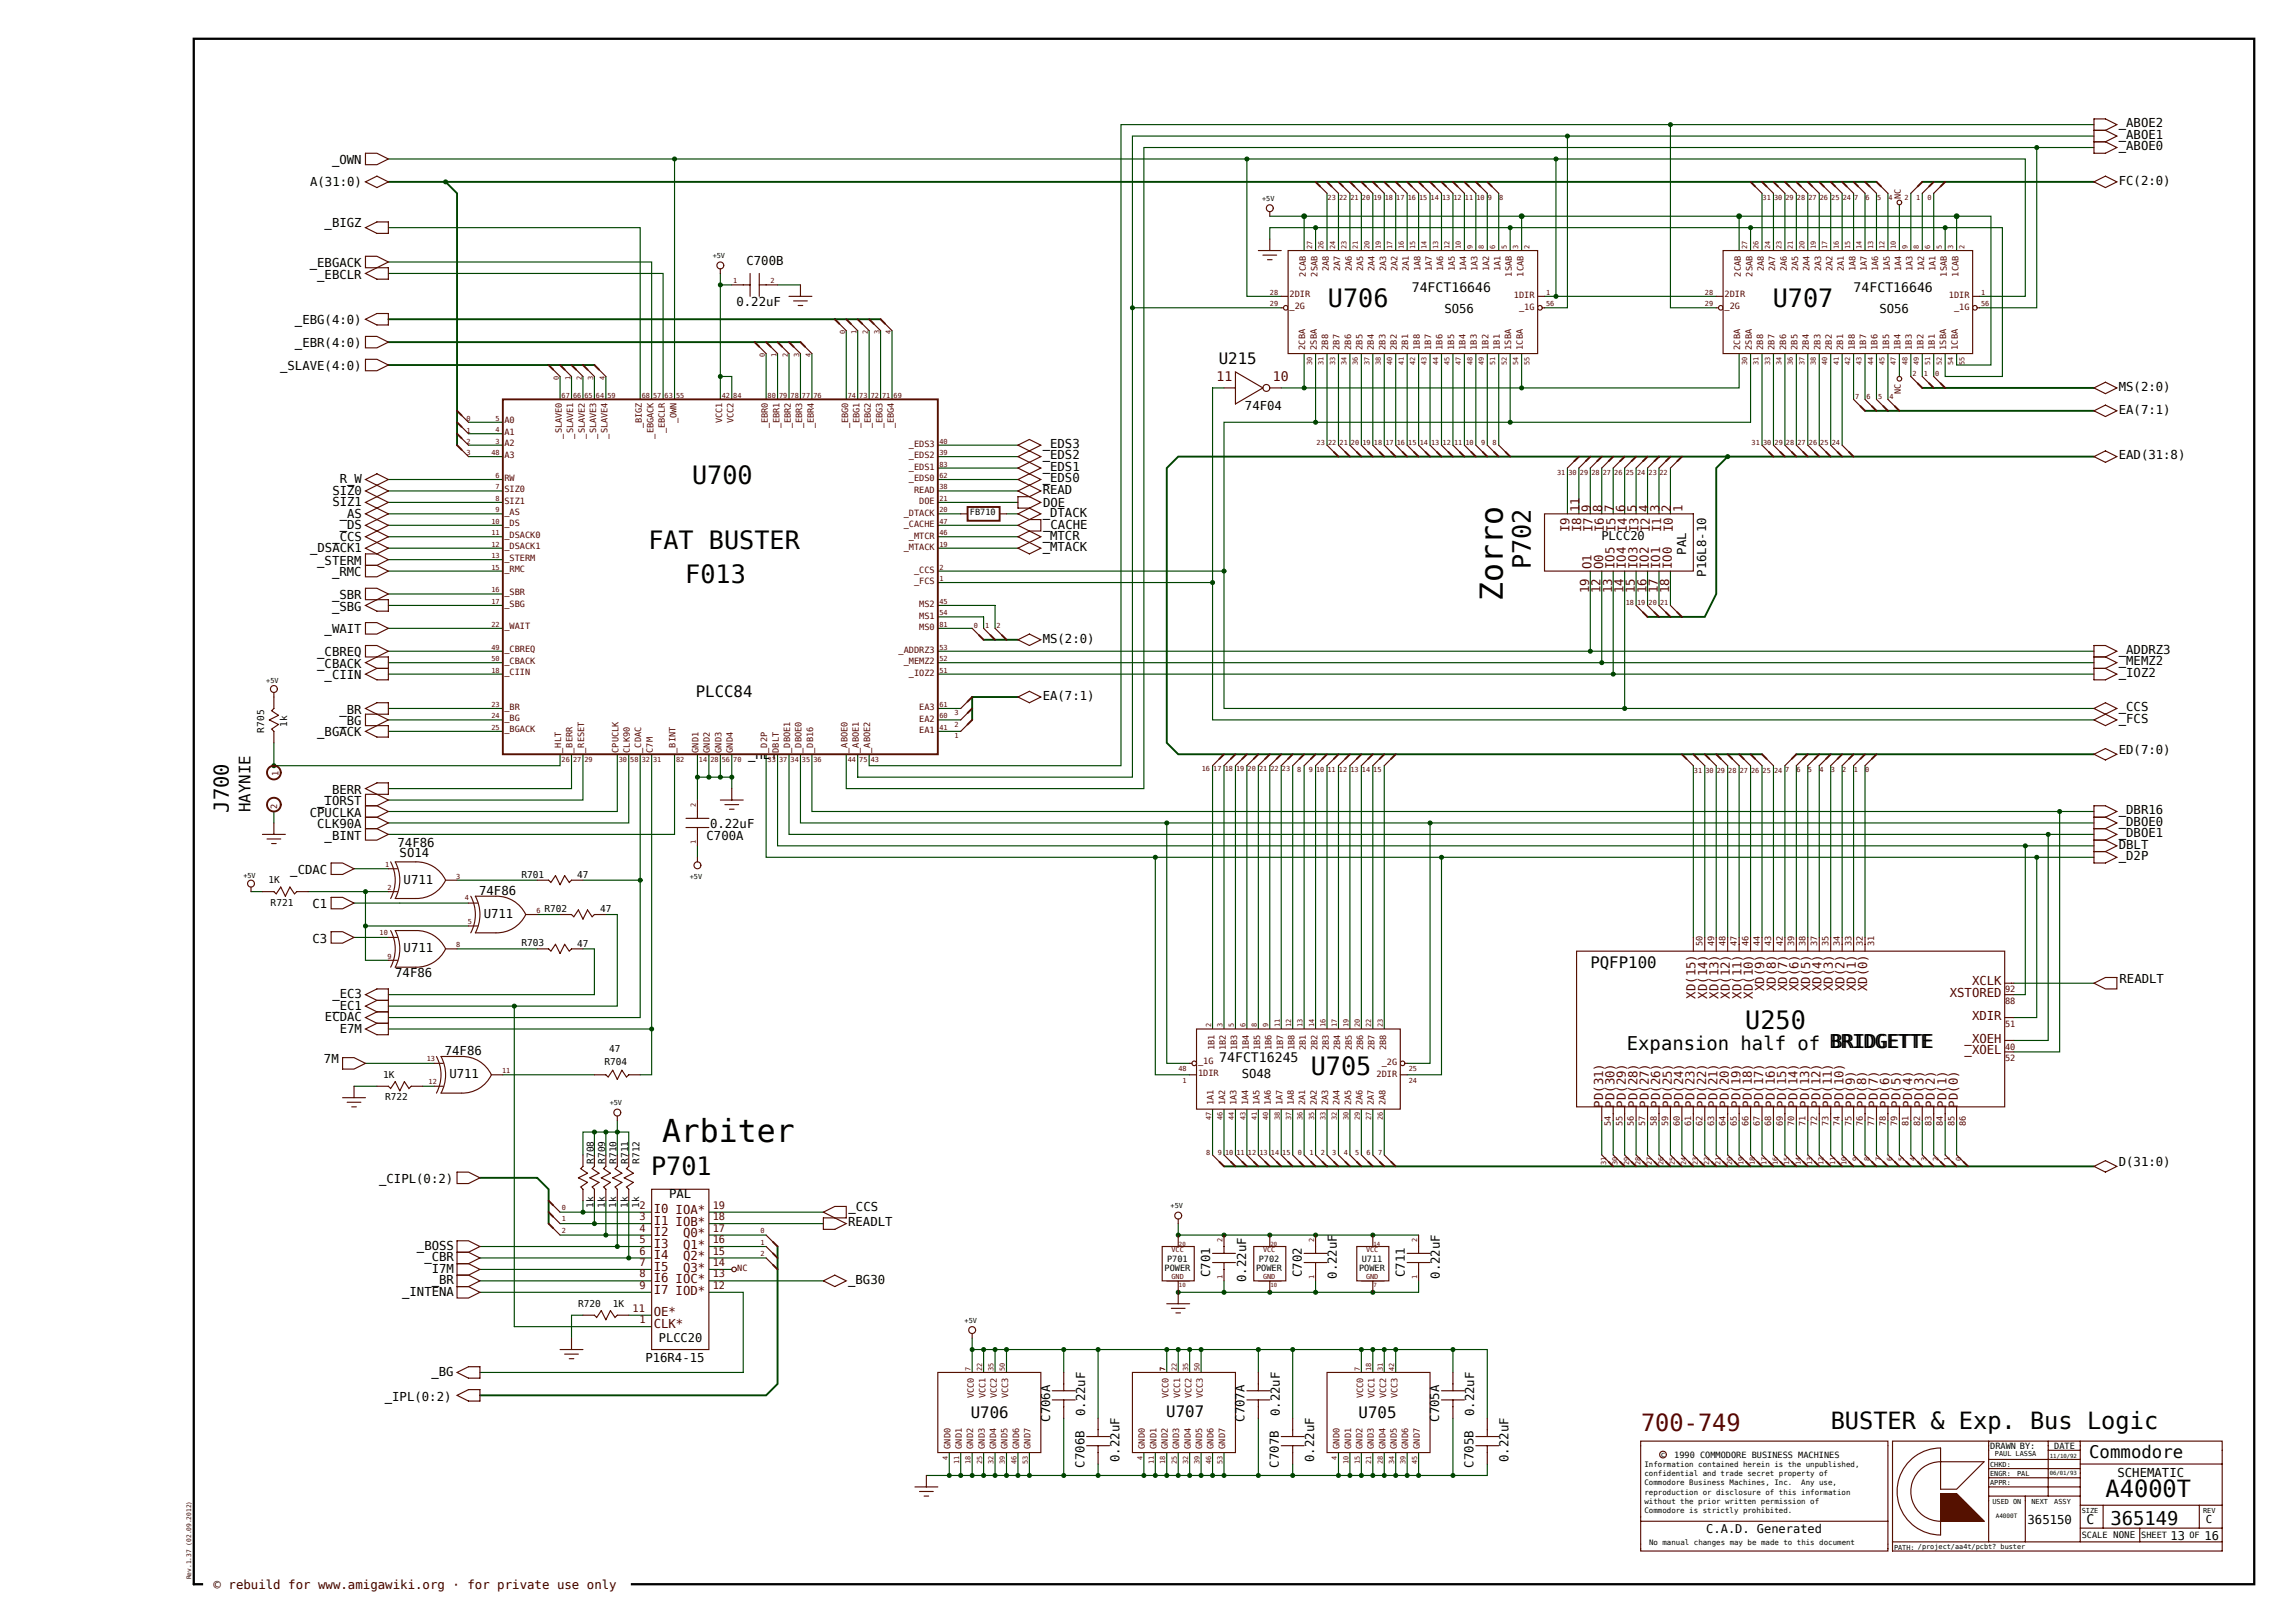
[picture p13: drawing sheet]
<svg xmlns="http://www.w3.org/2000/svg" width="420mm" height="297mm" viewBox="0 0 420 297" stroke-linecap="round" stroke-linejoin="round" font-family="sans-serif">
<defs><g id="words">
<g font-size="5.8">
<text x="275" y="110" transform="rotate(-90 275 110)">Zorro</text>
<text x="121.2" y="208.9">Arbiter</text>
</g>
<g font-size="4.6">
<text x="243" y="56.1">U706</text>
<text x="324.4" y="56.1">U707</text>
<text x="126.7" y="88.6">U700</text>
<text x="118.7" y="100.4">FAT BUSTER</text>
<text x="125.4" y="106.7">F013</text>
<text x="280.2" y="104.2" transform="rotate(-90 280.2 104.2)">P702</text>
<text x="319.4" y="188.3">U250</text>
<text x="239.9" y="196.8">U705</text>
<text x="119.2" y="215">P701</text>
</g>
<text font-size="4.3" fill="#500" x="300.3" y="261.8">700-749</text>
<g font-size="4.3">
<text x="335" y="261.5">BUSTER &amp; Exp. Bus Logic</text>
<text x="385.3" y="274">A4000T</text>
</g>
<text font-size="3.8" x="41.9" y="148.7" transform="rotate(-90 41.9 148.7)">J700</text>
<g font-size="3.5">
<text x="297.7" y="192.2">Expansion half of BRIDGETTE</text>
<text x="386.2" y="279">365149</text>
</g>
<text font-size="3.2" x="382.3" y="266.8">Commodore</text>
<g font-size="2.9">
<text x="223.1" y="66.6">U215</text>
<text x="127.3" y="127.5">PLCC84</text>
<text x="45.9" y="148.6" transform="rotate(-90 45.9 148.6)">HAYNIE</text>
<text x="291" y="177.1">PQFP100</text>
<text x="177.7" y="259.5">U706</text>
<text x="213.4" y="259.2">U707</text>
<text x="248.6" y="259.6">U705</text>
</g>
<g font-size="2.4">
<text x="258.4" y="53.5">74FCT16646</text>
<text x="339.2" y="53.5">74FCT16646</text>
<text x="223.1" y="194.4">74FCT16245</text>
<text x="381.8" y="278.9">C</text>
</g>
<g font-size="2.4" fill="#500">
<text x="222.6" y="69.8">11</text>
<text x="232.9" y="69.8">10</text>
</g>
<g font-size="2.3">
<text x="387.8" y="23.3">_ABOE2</text>
<text x="387.8" y="25.4">_ABOE1</text>
<text x="387.8" y="27.5">_ABOE0</text>
<text x="56.8" y="34">A(31:0)</text>
<text x="60.8" y="30">_OWN</text>
<text x="387.8" y="33.8">FC(2:0)</text>
<text x="59.4" y="41.5">_BIGZ</text>
<text x="56.7" y="48.9">_EBGACK</text>
<text x="58.1" y="51">_EBCLR</text>
<text x="136.6" y="48.5">C700B</text>
<text x="54" y="59.4">_EBG(4:0)</text>
<text x="134.8" y="56">0.22uF</text>
<text x="264.3" y="57.2">SO56</text>
<text x="343.9" y="57.2">SO56</text>
<text x="54" y="63.5">_EBR(4:0)</text>
<text x="51.3" y="67.7">_SLAVE(4:0)</text>
<text x="387.8" y="71.5">MS(2:0)</text>
<text x="227.8" y="74.9">74F04</text>
<text x="387.8" y="75.7">EA(7:1)</text>
<text x="190.8" y="82">_EDS3</text>
<text x="62.2" y="88.4">R_W</text>
<text x="190.8" y="84.1">_EDS2</text>
<text x="190.8" y="88.3">_EDS0</text>
<text x="190.8" y="86.2">_EDS1</text>
<text x="387.8" y="84.1">EAD(31:8)</text>
<text x="60.8" y="90.5">SIZ0</text>
<text x="60.8" y="92.6">SIZ1</text>
<text x="62.2" y="94.7">_AS</text>
<text x="190.8" y="90.4">READ</text>
<text x="190.8" y="94.5">_DTACK</text>
<text x="190.9" y="92.7">DOE</text>
<text x="56.8" y="101">_DSACK1</text>
<text x="60.8" y="98.9">_CCS</text>
<text x="62.2" y="96.8">_DS</text>
<text x="190.8" y="98.7">_MTCR</text>
<text x="190.8" y="100.8">_MTACK</text>
<text x="190.9" y="96.9">_CACHE</text>
<text x="308.6" y="101.5" transform="rotate(-90 308.6 101.5)">PAL</text>
<text x="58.1" y="103.3">_STERM</text>
<text x="60.8" y="105.4">_RMC</text>
<text x="312.3" y="105.6" transform="rotate(-90 312.3 105.6)">P16L8-10</text>
<text x="60.8" y="109.6">_SBR</text>
<text x="60.8" y="111.7">_SBG</text>
<text x="59.4" y="115.9">_WAIT</text>
<text x="190.8" y="117.6">MS(2:0)</text>
<text x="387.8" y="119.7">_ADDRZ3</text>
<text x="58.1" y="120.1">_CBREQ</text>
<text x="58.1" y="122.2">_CBACK</text>
<text x="59.4" y="124.3">_CIIN</text>
<text x="387.8" y="121.8">_MEMZ2</text>
<text x="387.8" y="123.9">_IOZ2</text>
<text x="62.1" y="130.6">_BR</text>
<text x="190.8" y="128.1">EA(7:1)</text>
<text x="387.8" y="130.2">_CCS</text>
<text x="58.1" y="134.8">_BGACK</text>
<text x="62.1" y="132.7">_BG</text>
<text x="387.8" y="132.3">_FCS</text>
<text x="387.8" y="138">ED(7:0)</text>
<text x="136.9" y="138.9">_HLT</text>
<text x="56.7" y="149.4">CPUCLKA</text>
<text x="58.1" y="147.3">_IORST</text>
<text x="59.4" y="145.2">_BERR</text>
<text x="387.8" y="149">_DBR16</text>
<text x="58.1" y="151.5">CLK90A</text>
<text x="59.4" y="153.6">_BINT</text>
<text x="72.7" y="155">74F86</text>
<text x="129.3" y="153.7">C700A</text>
<text x="129.9" y="151.6">0.22uF</text>
<text x="387.8" y="155.3">DBLT</text>
<text x="387.8" y="153.2">_DBOE1</text>
<text x="387.8" y="151.1">_DBOE0</text>
<text x="53.1" y="159.9">_CDAC</text>
<text x="73.1" y="156.7">SO14</text>
<text x="73.9" y="161.7">U711</text>
<text x="387.8" y="157.4">_D2P</text>
<text x="57.2" y="166.2">C1</text>
<text x="87.7" y="163.7">74F86</text>
<text x="57.2" y="172.5">C3</text>
<text x="88.5" y="168">U711</text>
<text x="72.3" y="178.8">74F86</text>
<text x="73.9" y="174.3">U711</text>
<text x="387.9" y="179.9">READLT</text>
<text x="60.8" y="184.8">_EC1</text>
<text x="60.8" y="182.7">_EC3</text>
<text x="59.5" y="186.9">ECDAC</text>
<text x="62.2" y="189">E7M</text>
<text x="59.3" y="194.5">7M</text>
<text x="81.4" y="193.1">74F86</text>
<text x="82.2" y="197.3">U711</text>
<text x="227.2" y="197.3">SO48</text>
<text x="387.8" y="213.4">D(31:0)</text>
<text x="69.4" y="216.5">_CIPL(0:2)</text>
<text x="122.4" y="219.2">PAL</text>
<text x="155.3" y="221.5">_CCS</text>
<text x="155.2" y="224.4">READLT</text>
<text x="76.3" y="228.7">_BOSS</text>
<text x="77.7" y="230.8">_CBR</text>
<text x="79" y="232.9">I7M</text>
<text x="221.5" y="233.7" transform="rotate(-90 221.5 233.7)">C701</text>
<text x="238.2" y="233.7" transform="rotate(-90 238.2 233.7)">C702</text>
<text x="257.1" y="233.7" transform="rotate(-90 257.1 233.7)">C711</text>
<text x="73.6" y="237.1">_INTENA</text>
<text x="79" y="235">_BR</text>
<text x="155.2" y="234.9">_BG30</text>
<text x="228.1" y="234.6" transform="rotate(-90 228.1 234.6)">0.22uF</text>
<text x="244.7" y="234" transform="rotate(-90 244.7 234)">0.22uF</text>
<text x="263.5" y="234" transform="rotate(-90 263.5 234)">0.22uF</text>
<text x="78.9" y="251.8">_BG</text>
<text x="118.1" y="249.2">P16R4-15</text>
<text x="70.4" y="256.3">_IPL(0:2)</text>
<text x="192.2" y="260.2" transform="rotate(-90 192.2 260.2)">C706A</text>
<text x="198.6" y="259.1" transform="rotate(-90 198.6 259.1)">0.22uF</text>
<text x="227.8" y="260.2" transform="rotate(-90 227.8 260.2)">C707A</text>
<text x="234.2" y="259.1" transform="rotate(-90 234.2 259.1)">0.22uF</text>
<text x="263.4" y="260.2" transform="rotate(-90 263.4 260.2)">C705A</text>
<text x="269.8" y="259.1" transform="rotate(-90 269.8 259.1)">0.22uF</text>
<text x="198.4" y="268.6" transform="rotate(-90 198.4 268.6)">C706B</text>
<text x="204.9" y="267.5" transform="rotate(-90 204.9 267.5)">0.22uF</text>
<text x="234.1" y="268.6" transform="rotate(-90 234.1 268.6)">C707B</text>
<text x="240.5" y="267.5" transform="rotate(-90 240.5 267.5)">0.22uF</text>
<text x="269.7" y="268.6" transform="rotate(-90 269.7 268.6)">C705B</text>
<text x="276.1" y="267.5" transform="rotate(-90 276.1 267.5)">0.22uF</text>
<text x="387.5" y="270.3">SCHEMATIC</text>
<text x="371.1" y="278.9">365150</text>
</g>
<g font-size="2.3" fill="#500">
<text x="289" y="93.8" transform="rotate(-90 289 93.8)">11</text>
<text x="291.1" y="93.8" transform="rotate(-90 291.1 93.8)">9</text>
<text x="293.2" y="93.8" transform="rotate(-90 293.2 93.8)">8</text>
<text x="295.3" y="93.8" transform="rotate(-90 295.3 93.8)">7</text>
<text x="297.4" y="93.8" transform="rotate(-90 297.4 93.8)">6</text>
<text x="299.5" y="93.8" transform="rotate(-90 299.5 93.8)">5</text>
<text x="301.6" y="93.8" transform="rotate(-90 301.6 93.8)">4</text>
<text x="303.7" y="93.8" transform="rotate(-90 303.7 93.8)">3</text>
<text x="305.8" y="93.8" transform="rotate(-90 305.8 93.8)">2</text>
<text x="307.9" y="93.8" transform="rotate(-90 307.9 93.8)">1</text>
<text x="287.3" y="97.4" transform="rotate(-90 287.3 97.4)">I9</text>
<text x="289.4" y="97.4" transform="rotate(-90 289.4 97.4)">I8</text>
<text x="291.4" y="97.4" transform="rotate(-90 291.4 97.4)">I7</text>
<text x="293.5" y="97.4" transform="rotate(-90 293.5 97.4)">I6</text>
<text x="295.6" y="97.4" transform="rotate(-90 295.6 97.4)">I5</text>
<text x="297.7" y="97.4" transform="rotate(-90 297.7 97.4)">I4</text>
<text x="299.8" y="97.4" transform="rotate(-90 299.8 97.4)">I3</text>
<text x="301.9" y="97.4" transform="rotate(-90 301.9 97.4)">I2</text>
<text x="304" y="97.4" transform="rotate(-90 304 97.4)">I1</text>
<text x="306.1" y="97.4" transform="rotate(-90 306.1 97.4)">I0</text>
<text x="291.3" y="104.1" transform="rotate(-90 291.3 104.1)">O1</text>
<text x="293.4" y="104.1" transform="rotate(-90 293.4 104.1)">O0</text>
<text x="295.5" y="104.1" transform="rotate(-90 295.5 104.1)">IO5</text>
<text x="297.6" y="104.1" transform="rotate(-90 297.6 104.1)">IO4</text>
<text x="299.6" y="104.1" transform="rotate(-90 299.6 104.1)">IO3</text>
<text x="301.7" y="104.1" transform="rotate(-90 301.7 104.1)">IO2</text>
<text x="303.8" y="104.1" transform="rotate(-90 303.8 104.1)">IO1</text>
<text x="305.9" y="104.1" transform="rotate(-90 305.9 104.1)">IO0</text>
<text x="290.8" y="108.5" transform="rotate(-90 290.8 108.5)">19</text>
<text x="292.9" y="108.5" transform="rotate(-90 292.9 108.5)">12</text>
<text x="295" y="108.5" transform="rotate(-90 295 108.5)">13</text>
<text x="297.1" y="108.5" transform="rotate(-90 297.1 108.5)">14</text>
<text x="299.2" y="108.5" transform="rotate(-90 299.2 108.5)">15</text>
<text x="301.3" y="108.5" transform="rotate(-90 301.3 108.5)">16</text>
<text x="303.4" y="108.5" transform="rotate(-90 303.4 108.5)">17</text>
<text x="305.5" y="108.5" transform="rotate(-90 305.5 108.5)">18</text>
<text x="310.3" y="182.8" transform="rotate(-90 310.3 182.8)">XD(15)</text>
<text x="312.4" y="182.8" transform="rotate(-90 312.4 182.8)">XD(14)</text>
<text x="314.5" y="182.8" transform="rotate(-90 314.5 182.8)">XD(13)</text>
<text x="316.6" y="182.8" transform="rotate(-90 316.6 182.8)">XD(12)</text>
<text x="318.7" y="182.8" transform="rotate(-90 318.7 182.8)">XD(11)</text>
<text x="320.8" y="182.8" transform="rotate(-90 320.8 182.8)">XD(10)</text>
<text x="322.9" y="181.4" transform="rotate(-90 322.9 181.4)">XD(9)</text>
<text x="325" y="181.4" transform="rotate(-90 325 181.4)">XD(8)</text>
<text x="327.1" y="181.4" transform="rotate(-90 327.1 181.4)">XD(7)</text>
<text x="329.2" y="181.4" transform="rotate(-90 329.2 181.4)">XD(6)</text>
<text x="331.2" y="181.4" transform="rotate(-90 331.2 181.4)">XD(5)</text>
<text x="333.3" y="181.4" transform="rotate(-90 333.3 181.4)">XD(4)</text>
<text x="335.4" y="181.4" transform="rotate(-90 335.4 181.4)">XD(3)</text>
<text x="337.5" y="181.4" transform="rotate(-90 337.5 181.4)">XD(2)</text>
<text x="339.6" y="181.4" transform="rotate(-90 339.6 181.4)">XD(1)</text>
<text x="341.7" y="181.4" transform="rotate(-90 341.7 181.4)">XD(0)</text>
<text x="356.8" y="182.4">XSTORED</text>
<text x="360.9" y="180.3">XCLK</text>
<text x="359.5" y="190.8">_XOEH</text>
<text x="360.9" y="186.6">XDIR</text>
<text x="359.5" y="192.9">_XOEL</text>
<text x="293.4" y="202.7" transform="rotate(-90 293.4 202.7)">PD(31)</text>
<text x="295.5" y="202.7" transform="rotate(-90 295.5 202.7)">PD(30)</text>
<text x="297.6" y="202.7" transform="rotate(-90 297.6 202.7)">PD(29)</text>
<text x="299.6" y="202.7" transform="rotate(-90 299.6 202.7)">PD(28)</text>
<text x="301.7" y="202.7" transform="rotate(-90 301.7 202.7)">PD(27)</text>
<text x="303.8" y="202.7" transform="rotate(-90 303.8 202.7)">PD(26)</text>
<text x="305.9" y="202.7" transform="rotate(-90 305.9 202.7)">PD(25)</text>
<text x="308" y="202.7" transform="rotate(-90 308 202.7)">PD(24)</text>
<text x="310.1" y="202.7" transform="rotate(-90 310.1 202.7)">PD(23)</text>
<text x="312.2" y="202.7" transform="rotate(-90 312.2 202.7)">PD(22)</text>
<text x="314.3" y="202.7" transform="rotate(-90 314.3 202.7)">PD(21)</text>
<text x="316.4" y="202.7" transform="rotate(-90 316.4 202.7)">PD(20)</text>
<text x="318.5" y="202.7" transform="rotate(-90 318.5 202.7)">PD(19)</text>
<text x="320.6" y="202.7" transform="rotate(-90 320.6 202.7)">PD(18)</text>
<text x="322.7" y="202.7" transform="rotate(-90 322.7 202.7)">PD(17)</text>
<text x="324.8" y="202.7" transform="rotate(-90 324.8 202.7)">PD(16)</text>
<text x="326.9" y="202.7" transform="rotate(-90 326.9 202.7)">PD(15)</text>
<text x="329" y="202.7" transform="rotate(-90 329 202.7)">PD(14)</text>
<text x="331.1" y="202.7" transform="rotate(-90 331.1 202.7)">PD(13)</text>
<text x="333.2" y="202.7" transform="rotate(-90 333.2 202.7)">PD(12)</text>
<text x="335.3" y="202.7" transform="rotate(-90 335.3 202.7)">PD(11)</text>
<text x="337.4" y="202.7" transform="rotate(-90 337.4 202.7)">PD(10)</text>
<text x="339.4" y="202.7" transform="rotate(-90 339.4 202.7)">PD(9)</text>
<text x="341.5" y="202.7" transform="rotate(-90 341.5 202.7)">PD(8)</text>
<text x="343.6" y="202.7" transform="rotate(-90 343.6 202.7)">PD(7)</text>
<text x="345.7" y="202.7" transform="rotate(-90 345.7 202.7)">PD(6)</text>
<text x="347.8" y="202.7" transform="rotate(-90 347.8 202.7)">PD(5)</text>
<text x="349.9" y="202.7" transform="rotate(-90 349.9 202.7)">PD(4)</text>
<text x="352" y="202.7" transform="rotate(-90 352 202.7)">PD(3)</text>
<text x="354.1" y="202.7" transform="rotate(-90 354.1 202.7)">PD(2)</text>
<text x="356.2" y="202.7" transform="rotate(-90 356.2 202.7)">PD(1)</text>
<text x="358.3" y="202.7" transform="rotate(-90 358.3 202.7)">PD(0)</text>
<text x="119.6" y="226.2">I2</text>
<text x="119.6" y="224.1">I1 IOB*</text>
<text x="119.6" y="222.1">I0 IOA*</text>
<text x="125" y="226.4">Q0*</text>
<text x="119.6" y="232.5">I5</text>
<text x="119.6" y="230.4">I4</text>
<text x="119.6" y="228.3">I3</text>
<text x="125" y="232.7">Q3*</text>
<text x="125" y="230.6">Q2*</text>
<text x="125" y="228.5">Q1*</text>
<text x="119.6" y="236.7">I7 IOD*</text>
<text x="119.6" y="234.6">I6 IOC*</text>
<text x="119.6" y="243">CLK*</text>
<text x="119.6" y="240.9">OE*</text>
</g>
<text font-size="2.3" fill="#300" x="39.1" y="290.8">© rebuild for www.amigawiki.org · for private use only</text>
<g font-size="2.2">
<text x="293.1" y="98.8">PLCC20</text>
<text x="120.6" y="245.6">PLCC20</text>
<text x="312.3" y="280.6">C.A.D. Generated</text>
<text x="397.2" y="281.8">13</text>
<text x="403.4" y="281.7">16</text>
</g>
<text font-size="2" x="403.7" y="278.7">C</text>
<g font-size="1.9" fill="#500">
<text x="117" y="221.2">2</text>
<text x="130.4" y="221.2">19</text>
<text x="117" y="227.5">5</text>
<text x="117" y="225.4">4</text>
<text x="117" y="223.3">3</text>
<text x="130.4" y="227.5">16</text>
<text x="130.4" y="225.4">17</text>
<text x="130.4" y="223.3">18</text>
<text x="117" y="233.8">8</text>
<text x="117" y="231.7">7</text>
<text x="117" y="229.6">6</text>
<text x="130.4" y="233.8">13</text>
<text x="130.4" y="231.7">14</text>
<text x="130.4" y="229.6">15</text>
<text x="117" y="235.9">9</text>
<text x="130.4" y="235.9">12</text>
<text x="115.8" y="240.1">11</text>
<text x="117" y="242.1">1</text>
</g>
<g font-size="1.7">
<text x="48.4" y="134.1" transform="rotate(-90 48.4 134.1)">R705</text>
<text x="52.6" y="132.9" transform="rotate(-90 52.6 132.9)">1k</text>
<text x="49.1" y="161.6">1K</text>
<text x="95.4" y="160.6">R701</text>
<text x="105.6" y="160.7">47</text>
<text x="49.5" y="165.7">R721</text>
<text x="99.6" y="166.9">R702</text>
<text x="109.8" y="167">47</text>
<text x="95.4" y="173.2">R703</text>
<text x="105.6" y="173.3">47</text>
<text x="70.1" y="197.2">1K</text>
<text x="110.6" y="194.9">R704</text>
<text x="111.5" y="192.5">47</text>
<text x="70.5" y="201.3">R722</text>
<text x="108.7" y="212.9" transform="rotate(-90 108.7 212.9)">R708</text>
<text x="110.8" y="212.9" transform="rotate(-90 110.8 212.9)">R709</text>
<text x="112.9" y="212.9" transform="rotate(-90 112.9 212.9)">R710</text>
<text x="114.9" y="212.9" transform="rotate(-90 114.9 212.9)">R711</text>
<text x="117" y="212.9" transform="rotate(-90 117 212.9)">R712</text>
<text x="108.6" y="221" transform="rotate(-90 108.6 221)">1k</text>
<text x="110.7" y="221" transform="rotate(-90 110.7 221)">1k</text>
<text x="112.8" y="221" transform="rotate(-90 112.8 221)">1k</text>
<text x="114.9" y="221" transform="rotate(-90 114.9 221)">1k</text>
<text x="117" y="221" transform="rotate(-90 117 221)">1k</text>
<text x="105.8" y="239.1">R720</text>
<text x="112.1" y="239.2">1K</text>
</g>
<g font-size="1.6" fill="#500">
<text x="347.9" y="36.5" transform="rotate(-90 347.9 36.5)">NC</text>
<text x="239" y="50.6" transform="rotate(-90 239 50.6)">2CAB</text>
<text x="241.1" y="50.6" transform="rotate(-90 241.1 50.6)">2SAB</text>
<text x="243.2" y="49.7" transform="rotate(-90 243.2 49.7)">2A8</text>
<text x="245.3" y="49.7" transform="rotate(-90 245.3 49.7)">2A7</text>
<text x="247.4" y="49.7" transform="rotate(-90 247.4 49.7)">2A6</text>
<text x="249.5" y="49.7" transform="rotate(-90 249.5 49.7)">2A5</text>
<text x="251.6" y="49.7" transform="rotate(-90 251.6 49.7)">2A4</text>
<text x="253.7" y="49.7" transform="rotate(-90 253.7 49.7)">2A3</text>
<text x="255.8" y="49.7" transform="rotate(-90 255.8 49.7)">2A2</text>
<text x="257.8" y="49.7" transform="rotate(-90 257.8 49.7)">2A1</text>
<text x="259.9" y="49.7" transform="rotate(-90 259.9 49.7)">1A8</text>
<text x="262" y="49.7" transform="rotate(-90 262 49.7)">1A7</text>
<text x="264.1" y="49.7" transform="rotate(-90 264.1 49.7)">1A6</text>
<text x="266.2" y="49.7" transform="rotate(-90 266.2 49.7)">1A5</text>
<text x="268.3" y="49.7" transform="rotate(-90 268.3 49.7)">1A4</text>
<text x="270.4" y="49.7" transform="rotate(-90 270.4 49.7)">1A3</text>
<text x="272.5" y="49.7" transform="rotate(-90 272.5 49.7)">1A2</text>
<text x="274.6" y="49.7" transform="rotate(-90 274.6 49.7)">1A1</text>
<text x="276.7" y="50.6" transform="rotate(-90 276.7 50.6)">1SAB</text>
<text x="278.8" y="50.6" transform="rotate(-90 278.8 50.6)">1CAB</text>
<text x="318.6" y="50.6" transform="rotate(-90 318.6 50.6)">2CAB</text>
<text x="320.7" y="50.6" transform="rotate(-90 320.7 50.6)">2SAB</text>
<text x="322.8" y="49.7" transform="rotate(-90 322.8 49.7)">2A8</text>
<text x="324.9" y="49.7" transform="rotate(-90 324.9 49.7)">2A7</text>
<text x="327" y="49.7" transform="rotate(-90 327 49.7)">2A6</text>
<text x="329.1" y="49.7" transform="rotate(-90 329.1 49.7)">2A5</text>
<text x="331.2" y="49.7" transform="rotate(-90 331.2 49.7)">2A4</text>
<text x="333.3" y="49.7" transform="rotate(-90 333.3 49.7)">2A3</text>
<text x="335.4" y="49.7" transform="rotate(-90 335.4 49.7)">2A2</text>
<text x="337.5" y="49.7" transform="rotate(-90 337.5 49.7)">2A1</text>
<text x="339.5" y="49.7" transform="rotate(-90 339.5 49.7)">1A8</text>
<text x="341.6" y="49.7" transform="rotate(-90 341.6 49.7)">1A7</text>
<text x="343.7" y="49.7" transform="rotate(-90 343.7 49.7)">1A6</text>
<text x="345.8" y="49.7" transform="rotate(-90 345.8 49.7)">1A5</text>
<text x="347.9" y="49.7" transform="rotate(-90 347.9 49.7)">1A4</text>
<text x="350" y="49.7" transform="rotate(-90 350 49.7)">1A3</text>
<text x="352.1" y="49.7" transform="rotate(-90 352.1 49.7)">1A2</text>
<text x="354.2" y="49.7" transform="rotate(-90 354.2 49.7)">1A1</text>
<text x="356.3" y="50.6" transform="rotate(-90 356.3 50.6)">1SAB</text>
<text x="358.4" y="50.6" transform="rotate(-90 358.4 50.6)">1CAB</text>
<text x="236" y="54.4">2DIR</text>
<text x="236" y="56.5">_2G</text>
<text x="277.1" y="54.6">1DIR</text>
<text x="278" y="56.7">_1G</text>
<text x="315.6" y="54.4">2DIR</text>
<text x="315.6" y="56.5">_2G</text>
<text x="356.7" y="54.6">1DIR</text>
<text x="357.6" y="56.7">_1G</text>
<text x="238.9" y="64" transform="rotate(-90 238.9 64)">2CBA</text>
<text x="241" y="64" transform="rotate(-90 241 64)">2SBA</text>
<text x="243.1" y="64" transform="rotate(-90 243.1 64)">2B8</text>
<text x="245.2" y="64" transform="rotate(-90 245.2 64)">2B7</text>
<text x="247.2" y="64" transform="rotate(-90 247.2 64)">2B6</text>
<text x="249.3" y="64" transform="rotate(-90 249.3 64)">2B5</text>
<text x="251.4" y="64" transform="rotate(-90 251.4 64)">2B4</text>
<text x="253.5" y="64" transform="rotate(-90 253.5 64)">2B3</text>
<text x="255.6" y="64" transform="rotate(-90 255.6 64)">2B2</text>
<text x="257.7" y="64" transform="rotate(-90 257.7 64)">2B1</text>
<text x="259.8" y="64" transform="rotate(-90 259.8 64)">1B8</text>
<text x="261.9" y="64" transform="rotate(-90 261.9 64)">1B7</text>
<text x="264" y="64" transform="rotate(-90 264 64)">1B6</text>
<text x="266.1" y="64" transform="rotate(-90 266.1 64)">1B5</text>
<text x="268.2" y="64" transform="rotate(-90 268.2 64)">1B4</text>
<text x="270.3" y="64" transform="rotate(-90 270.3 64)">1B3</text>
<text x="272.4" y="64" transform="rotate(-90 272.4 64)">1B2</text>
<text x="274.5" y="64" transform="rotate(-90 274.5 64)">1B1</text>
<text x="276.6" y="64" transform="rotate(-90 276.6 64)">1SBA</text>
<text x="278.7" y="64" transform="rotate(-90 278.7 64)">1CBA</text>
<text x="318.5" y="64" transform="rotate(-90 318.5 64)">2CBA</text>
<text x="320.6" y="64" transform="rotate(-90 320.6 64)">2SBA</text>
<text x="322.7" y="64" transform="rotate(-90 322.7 64)">2B8</text>
<text x="324.8" y="64" transform="rotate(-90 324.8 64)">2B7</text>
<text x="326.9" y="64" transform="rotate(-90 326.9 64)">2B6</text>
<text x="328.9" y="64" transform="rotate(-90 328.9 64)">2B5</text>
<text x="331" y="64" transform="rotate(-90 331 64)">2B4</text>
<text x="333.1" y="64" transform="rotate(-90 333.1 64)">2B3</text>
<text x="335.2" y="64" transform="rotate(-90 335.2 64)">2B2</text>
<text x="337.3" y="64" transform="rotate(-90 337.3 64)">2B1</text>
<text x="339.4" y="64" transform="rotate(-90 339.4 64)">1B8</text>
<text x="341.5" y="64" transform="rotate(-90 341.5 64)">1B7</text>
<text x="343.6" y="64" transform="rotate(-90 343.6 64)">1B6</text>
<text x="345.7" y="64" transform="rotate(-90 345.7 64)">1B5</text>
<text x="347.8" y="64" transform="rotate(-90 347.8 64)">1B4</text>
<text x="349.9" y="64" transform="rotate(-90 349.9 64)">1B3</text>
<text x="352" y="64" transform="rotate(-90 352 64)">1B2</text>
<text x="354.1" y="64" transform="rotate(-90 354.1 64)">1B1</text>
<text x="356.2" y="64" transform="rotate(-90 356.2 64)">1SBA</text>
<text x="358.3" y="64" transform="rotate(-90 358.3 64)">1CBA</text>
<text x="92.3" y="77.5">A0</text>
<text x="123.8" y="77.4" transform="rotate(-90 123.8 77.4)">_OWN</text>
<text x="132.2" y="77.4" transform="rotate(-90 132.2 77.4)">VCC1</text>
<text x="134.2" y="77.4" transform="rotate(-90 134.2 77.4)">VCC2</text>
<text x="347.9" y="72.1" transform="rotate(-90 347.9 72.1)">NC</text>
<text x="92.3" y="83.8">A3</text>
<text x="92.3" y="81.7">A2</text>
<text x="92.3" y="79.6">A1</text>
<text x="102.8" y="80.3" transform="rotate(-90 102.8 80.3)">_SLAVE0</text>
<text x="104.9" y="80.3" transform="rotate(-90 104.9 80.3)">_SLAVE1</text>
<text x="107" y="80.3" transform="rotate(-90 107 80.3)">_SLAVE2</text>
<text x="109.1" y="80.3" transform="rotate(-90 109.1 80.3)">_SLAVE3</text>
<text x="111.2" y="80.3" transform="rotate(-90 111.2 80.3)">_SLAVE4</text>
<text x="117.5" y="78.4" transform="rotate(-90 117.5 78.4)">_BIGZ</text>
<text x="119.6" y="80.3" transform="rotate(-90 119.6 80.3)">_EBGACK</text>
<text x="121.7" y="79.3" transform="rotate(-90 121.7 79.3)">_EBCLR</text>
<text x="140.5" y="78.4" transform="rotate(-90 140.5 78.4)">_EBR0</text>
<text x="142.6" y="78.4" transform="rotate(-90 142.6 78.4)">_EBR1</text>
<text x="144.7" y="78.4" transform="rotate(-90 144.7 78.4)">_EBR2</text>
<text x="146.8" y="78.4" transform="rotate(-90 146.8 78.4)">_EBR3</text>
<text x="148.9" y="78.4" transform="rotate(-90 148.9 78.4)">_EBR4</text>
<text x="155.2" y="78.4" transform="rotate(-90 155.2 78.4)">_EBG0</text>
<text x="157.3" y="78.4" transform="rotate(-90 157.3 78.4)">_EBG1</text>
<text x="159.4" y="78.4" transform="rotate(-90 159.4 78.4)">_EBG2</text>
<text x="161.5" y="78.4" transform="rotate(-90 161.5 78.4)">_EBG3</text>
<text x="163.6" y="78.4" transform="rotate(-90 163.6 78.4)">_EBG4</text>
<text x="166.3" y="83.9">_EDS2</text>
<text x="166.3" y="81.8">_EDS3</text>
<text x="92.3" y="88">RW</text>
<text x="166.3" y="86">_EDS1</text>
<text x="166.3" y="88.1">_EDS0</text>
<text x="92.3" y="92.1">SIZ1</text>
<text x="92.3" y="90">SIZ0</text>
<text x="92.3" y="94.2">_AS</text>
<text x="165.4" y="94.4">_DTACK</text>
<text x="167.3" y="90.2">READ</text>
<text x="168.2" y="92.3">DOE</text>
<text x="92.3" y="100.5">_DSACK1</text>
<text x="92.3" y="98.4">_DSACK0</text>
<text x="92.3" y="96.3">_DS</text>
<text x="165.4" y="100.6">_MTACK</text>
<text x="165.4" y="96.5">_CACHE</text>
<text x="166.3" y="98.6">_MTCR</text>
<text x="92.3" y="102.6">_STERM</text>
<text x="92.3" y="104.7">_RMC</text>
<text x="167.3" y="106.9">_FCS</text>
<text x="167.3" y="104.8">_CCS</text>
<text x="92.3" y="111">_SBG</text>
<text x="92.3" y="108.9">_SBR</text>
<text x="168.2" y="111.1">MS2</text>
<text x="168.2" y="113.2">MS1</text>
<text x="92.3" y="119.4">_CBREQ</text>
<text x="92.3" y="115.2">_WAIT</text>
<text x="164.4" y="119.5">_ADDRZ3</text>
<text x="168.2" y="115.3">MS0</text>
<text x="92.3" y="123.6">_CIIN</text>
<text x="92.3" y="121.5">_CBACK</text>
<text x="165.4" y="121.6">_MEMZ2</text>
<text x="166.3" y="123.7">_IOZ2</text>
<text x="92.3" y="131.9">_BG</text>
<text x="92.3" y="129.8">_BR</text>
<text x="168.2" y="130">EA3</text>
<text x="92.3" y="134">_BGACK</text>
<text x="102.7" y="137.7" transform="rotate(-90 102.7 137.7)">_HLT</text>
<text x="104.8" y="137.7" transform="rotate(-90 104.8 137.7)">_BERR</text>
<text x="106.9" y="137.7" transform="rotate(-90 106.9 137.7)">_RESET</text>
<text x="113.2" y="137.7" transform="rotate(-90 113.2 137.7)">CPUCLK</text>
<text x="115.3" y="137.7" transform="rotate(-90 115.3 137.7)">CLK90</text>
<text x="117.4" y="137.7" transform="rotate(-90 117.4 137.7)">_CDAC</text>
<text x="119.5" y="137.7" transform="rotate(-90 119.5 137.7)">C7M</text>
<text x="123.6" y="137.7" transform="rotate(-90 123.6 137.7)">_BINT</text>
<text x="127.8" y="137.7" transform="rotate(-90 127.8 137.7)">GND1</text>
<text x="129.9" y="137.7" transform="rotate(-90 129.9 137.7)">GND2</text>
<text x="132" y="137.7" transform="rotate(-90 132 137.7)">GND3</text>
<text x="134.1" y="137.7" transform="rotate(-90 134.1 137.7)">GND4</text>
<text x="140.4" y="137.7" transform="rotate(-90 140.4 137.7)">_D2P</text>
<text x="142.5" y="137.7" transform="rotate(-90 142.5 137.7)">DBLT</text>
<text x="144.6" y="137.7" transform="rotate(-90 144.6 137.7)">_DBOE1</text>
<text x="146.7" y="137.7" transform="rotate(-90 146.7 137.7)">_DBOE0</text>
<text x="148.8" y="137.7" transform="rotate(-90 148.8 137.7)">_DB16</text>
<text x="155.1" y="137.7" transform="rotate(-90 155.1 137.7)">_ABOE0</text>
<text x="157.2" y="137.7" transform="rotate(-90 157.2 137.7)">_ABOE1</text>
<text x="159.3" y="137.7" transform="rotate(-90 159.3 137.7)">_ABOE2</text>
<text x="168.2" y="132.1">EA2</text>
<text x="168.2" y="134.2">EA1</text>
<text x="51" y="142" transform="rotate(-90 51 142)">1</text>
<text x="50.7" y="148" transform="rotate(-90 50.7 148)">2</text>
<text x="311.6" y="173.2" transform="rotate(-90 311.6 173.2)">50</text>
<text x="313.7" y="173.2" transform="rotate(-90 313.7 173.2)">49</text>
<text x="315.8" y="173.2" transform="rotate(-90 315.8 173.2)">48</text>
<text x="317.9" y="173.2" transform="rotate(-90 317.9 173.2)">47</text>
<text x="320" y="173.2" transform="rotate(-90 320 173.2)">46</text>
<text x="322.1" y="173.2" transform="rotate(-90 322.1 173.2)">44</text>
<text x="324.1" y="173.2" transform="rotate(-90 324.1 173.2)">43</text>
<text x="326.2" y="173.2" transform="rotate(-90 326.2 173.2)">42</text>
<text x="328.3" y="173.2" transform="rotate(-90 328.3 173.2)">39</text>
<text x="330.4" y="173.2" transform="rotate(-90 330.4 173.2)">38</text>
<text x="332.5" y="173.2" transform="rotate(-90 332.5 173.2)">37</text>
<text x="334.6" y="173.2" transform="rotate(-90 334.6 173.2)">35</text>
<text x="336.7" y="173.2" transform="rotate(-90 336.7 173.2)">34</text>
<text x="338.8" y="173.2" transform="rotate(-90 338.8 173.2)">33</text>
<text x="340.9" y="173.2" transform="rotate(-90 340.9 173.2)">32</text>
<text x="343" y="173.2" transform="rotate(-90 343 173.2)">31</text>
<text x="366.9" y="181.6">92</text>
<text x="366.9" y="183.7">88</text>
<text x="366.9" y="187.9">51</text>
<text x="219.3" y="194.8">_1G</text>
<text x="219.3" y="196.9">1DIR</text>
<text x="222.2" y="192.1" transform="rotate(-90 222.2 192.1)">1B1</text>
<text x="224.3" y="192.1" transform="rotate(-90 224.3 192.1)">1B2</text>
<text x="226.4" y="192.1" transform="rotate(-90 226.4 192.1)">1B3</text>
<text x="228.5" y="192.1" transform="rotate(-90 228.5 192.1)">1B4</text>
<text x="230.6" y="192.1" transform="rotate(-90 230.6 192.1)">1B5</text>
<text x="232.7" y="192.1" transform="rotate(-90 232.7 192.1)">1B6</text>
<text x="234.8" y="192.1" transform="rotate(-90 234.8 192.1)">1B7</text>
<text x="236.9" y="192.1" transform="rotate(-90 236.9 192.1)">1B8</text>
<text x="239" y="192.1" transform="rotate(-90 239 192.1)">2B1</text>
<text x="241.1" y="192.1" transform="rotate(-90 241.1 192.1)">2B2</text>
<text x="243.2" y="192.1" transform="rotate(-90 243.2 192.1)">2B3</text>
<text x="245.3" y="192.1" transform="rotate(-90 245.3 192.1)">2B4</text>
<text x="247.4" y="192.1" transform="rotate(-90 247.4 192.1)">2B5</text>
<text x="249.5" y="192.1" transform="rotate(-90 249.5 192.1)">2B6</text>
<text x="251.6" y="192.1" transform="rotate(-90 251.6 192.1)">2B7</text>
<text x="251.9" y="197">2DIR</text>
<text x="252.9" y="194.9">_2G</text>
<text x="253.7" y="192.1" transform="rotate(-90 253.7 192.1)">2B8</text>
<text x="366.9" y="194.2">52</text>
<text x="366.9" y="192.1">40</text>
<text x="222.1" y="202.3" transform="rotate(-90 222.1 202.3)">1A1</text>
<text x="224.2" y="202.3" transform="rotate(-90 224.2 202.3)">1A2</text>
<text x="226.3" y="202.3" transform="rotate(-90 226.3 202.3)">1A3</text>
<text x="228.4" y="202.3" transform="rotate(-90 228.4 202.3)">1A4</text>
<text x="230.5" y="202.3" transform="rotate(-90 230.5 202.3)">1A5</text>
<text x="232.6" y="202.3" transform="rotate(-90 232.6 202.3)">1A6</text>
<text x="234.7" y="202.3" transform="rotate(-90 234.7 202.3)">1A7</text>
<text x="236.8" y="202.3" transform="rotate(-90 236.8 202.3)">1A8</text>
<text x="238.9" y="202.3" transform="rotate(-90 238.9 202.3)">2A1</text>
<text x="241" y="202.3" transform="rotate(-90 241 202.3)">2A2</text>
<text x="243.1" y="202.3" transform="rotate(-90 243.1 202.3)">2A3</text>
<text x="245.2" y="202.3" transform="rotate(-90 245.2 202.3)">2A4</text>
<text x="247.2" y="202.3" transform="rotate(-90 247.2 202.3)">2A5</text>
<text x="249.3" y="202.3" transform="rotate(-90 249.3 202.3)">2A6</text>
<text x="251.4" y="202.3" transform="rotate(-90 251.4 202.3)">2A7</text>
<text x="253.5" y="202.3" transform="rotate(-90 253.5 202.3)">2A8</text>
<text x="294.8" y="206" transform="rotate(-90 294.8 206)">54</text>
<text x="296.9" y="206" transform="rotate(-90 296.9 206)">55</text>
<text x="299" y="206" transform="rotate(-90 299 206)">56</text>
<text x="301.1" y="206" transform="rotate(-90 301.1 206)">57</text>
<text x="303.2" y="206" transform="rotate(-90 303.2 206)">58</text>
<text x="305.3" y="206" transform="rotate(-90 305.3 206)">59</text>
<text x="307.4" y="206" transform="rotate(-90 307.4 206)">60</text>
<text x="309.5" y="206" transform="rotate(-90 309.5 206)">61</text>
<text x="311.6" y="206" transform="rotate(-90 311.6 206)">62</text>
<text x="313.7" y="206" transform="rotate(-90 313.7 206)">63</text>
<text x="315.8" y="206" transform="rotate(-90 315.8 206)">64</text>
<text x="317.9" y="206" transform="rotate(-90 317.9 206)">65</text>
<text x="320" y="206" transform="rotate(-90 320 206)">66</text>
<text x="322.1" y="206" transform="rotate(-90 322.1 206)">67</text>
<text x="324.1" y="206" transform="rotate(-90 324.1 206)">68</text>
<text x="326.2" y="206" transform="rotate(-90 326.2 206)">69</text>
<text x="328.3" y="206" transform="rotate(-90 328.3 206)">70</text>
<text x="330.4" y="206" transform="rotate(-90 330.4 206)">71</text>
<text x="332.5" y="206" transform="rotate(-90 332.5 206)">72</text>
<text x="334.6" y="206" transform="rotate(-90 334.6 206)">73</text>
<text x="336.7" y="206" transform="rotate(-90 336.7 206)">74</text>
<text x="338.8" y="206" transform="rotate(-90 338.8 206)">75</text>
<text x="340.9" y="206" transform="rotate(-90 340.9 206)">76</text>
<text x="343" y="206" transform="rotate(-90 343 206)">77</text>
<text x="345.1" y="206" transform="rotate(-90 345.1 206)">78</text>
<text x="347.2" y="206" transform="rotate(-90 347.2 206)">79</text>
<text x="349.3" y="206" transform="rotate(-90 349.3 206)">81</text>
<text x="351.4" y="206" transform="rotate(-90 351.4 206)">82</text>
<text x="353.5" y="206" transform="rotate(-90 353.5 206)">83</text>
<text x="355.6" y="206" transform="rotate(-90 355.6 206)">84</text>
<text x="357.7" y="206" transform="rotate(-90 357.7 206)">85</text>
<text x="359.8" y="206" transform="rotate(-90 359.8 206)">86</text>
<text x="134.9" y="232.6">NC</text>
<text x="178.2" y="255.9" transform="rotate(-90 178.2 255.9)">VCC0</text>
<text x="180.3" y="255.9" transform="rotate(-90 180.3 255.9)">VCC1</text>
<text x="182.4" y="255.9" transform="rotate(-90 182.4 255.9)">VCC2</text>
<text x="184.5" y="255.9" transform="rotate(-90 184.5 255.9)">VCC3</text>
<text x="213.9" y="255.9" transform="rotate(-90 213.9 255.9)">VCC0</text>
<text x="215.9" y="255.9" transform="rotate(-90 215.9 255.9)">VCC1</text>
<text x="218" y="255.9" transform="rotate(-90 218 255.9)">VCC2</text>
<text x="220.1" y="255.9" transform="rotate(-90 220.1 255.9)">VCC3</text>
<text x="249.5" y="255.9" transform="rotate(-90 249.5 255.9)">VCC0</text>
<text x="251.6" y="255.9" transform="rotate(-90 251.6 255.9)">VCC1</text>
<text x="253.7" y="255.9" transform="rotate(-90 253.7 255.9)">VCC2</text>
<text x="255.8" y="255.9" transform="rotate(-90 255.8 255.9)">VCC3</text>
<text x="173.9" y="265.1" transform="rotate(-90 173.9 265.1)">GND0</text>
<text x="176" y="265.1" transform="rotate(-90 176 265.1)">GND1</text>
<text x="178.1" y="265.1" transform="rotate(-90 178.1 265.1)">GND2</text>
<text x="180.2" y="265.1" transform="rotate(-90 180.2 265.1)">GND3</text>
<text x="182.3" y="265.1" transform="rotate(-90 182.3 265.1)">GND4</text>
<text x="184.4" y="265.1" transform="rotate(-90 184.4 265.1)">GND5</text>
<text x="186.5" y="265.1" transform="rotate(-90 186.5 265.1)">GND6</text>
<text x="188.6" y="265.1" transform="rotate(-90 188.6 265.1)">GND7</text>
<text x="209.5" y="265.1" transform="rotate(-90 209.5 265.1)">GND0</text>
<text x="211.6" y="265.1" transform="rotate(-90 211.6 265.1)">GND1</text>
<text x="213.7" y="265.1" transform="rotate(-90 213.7 265.1)">GND2</text>
<text x="215.8" y="265.1" transform="rotate(-90 215.8 265.1)">GND3</text>
<text x="217.9" y="265.1" transform="rotate(-90 217.9 265.1)">GND4</text>
<text x="220" y="265.1" transform="rotate(-90 220 265.1)">GND5</text>
<text x="222.1" y="265.1" transform="rotate(-90 222.1 265.1)">GND6</text>
<text x="224.2" y="265.1" transform="rotate(-90 224.2 265.1)">GND7</text>
<text x="245.2" y="265.1" transform="rotate(-90 245.2 265.1)">GND0</text>
<text x="247.2" y="265.1" transform="rotate(-90 247.2 265.1)">GND1</text>
<text x="249.3" y="265.1" transform="rotate(-90 249.3 265.1)">GND2</text>
<text x="251.4" y="265.1" transform="rotate(-90 251.4 265.1)">GND3</text>
<text x="253.5" y="265.1" transform="rotate(-90 253.5 265.1)">GND4</text>
<text x="255.6" y="265.1" transform="rotate(-90 255.6 265.1)">GND5</text>
<text x="257.7" y="265.1" transform="rotate(-90 257.7 265.1)">GND6</text>
<text x="259.8" y="265.1" transform="rotate(-90 259.8 265.1)">GND7</text>
</g>
<g font-size="1.6">
<text x="177.5" y="94.3">FB710</text>
<text x="213.1" y="232.6">POWER</text>
<text x="213.6" y="230.9">P701</text>
<text x="229.9" y="232.6">POWER</text>
<text x="230.3" y="230.9">P702</text>
<text x="248.7" y="232.6">POWER</text>
<text x="249.2" y="230.9">U711</text>
<text x="306.4" y="266.8">1990 COMMODORE BUSINESS MACHINES</text>
<text x="364.2" y="265.1">DRAWN BY:</text>
<text x="375.9" y="265.1">DATE</text>
<text x="381" y="281.5">SCALE NONE</text>
<text x="391.9" y="281.5">SHEET</text>
<text x="400.7" y="281.5">OF</text>
</g>
<g font-size="1.4">
<text x="301" y="268.5">Information contained herein is the unpublished,</text>
<text x="303.9" y="266.6">c</text>
<text x="301" y="275.2">without the prior written permission of</text>
<text x="301" y="273.5">reproduction or disclosure of this information</text>
<text x="301" y="271.8">Commodore Business Machines, Inc.</text>
<text x="301" y="270.1">confidential and trade secret property of</text>
<text x="329.6" y="271.8">Any use,</text>
<text x="301" y="276.8">Commodore is strictly prohibited.</text>
<text x="301.8" y="282.7">No manual changes may be made to this document</text>
</g>
<g font-size="1.3">
<text x="231" y="36.8">+5V</text>
<text x="130.4" y="47.2">+5V</text>
<text x="48.7" y="125.1">+5V</text>
<text x="44.5" y="160.7">+5V</text>
<text x="126.2" y="160.9">+5V</text>
<text x="111.6" y="202.3">+5V</text>
<text x="214.2" y="221.1">+5V</text>
<text x="176.5" y="242.1">+5V</text>
<text x="364.2" y="268.5">CHKD:</text>
<text x="365.1" y="266.4">PAUL LASSA</text>
<text x="364.2" y="271.8">APPR:</text>
<text x="364.2" y="270.1">ENGR:</text>
<text x="364.6" y="275.2">USED ON</text>
<text x="369.1" y="270.2">PAL</text>
<text x="371.8" y="275.2">NEXT</text>
<text x="375.9" y="275.2">ASSY</text>
<text x="381" y="276.8">SIZE</text>
<text x="403.2" y="276.8">REV</text>
<text x="346.6" y="283.6">PATH: /project/aa4t/pcbt? buster</text>
</g>
<g font-size="1.3" fill="#500">
<text x="243" y="36.6">23</text>
<text x="245.1" y="36.6">22</text>
<text x="247.1" y="36.6">21</text>
<text x="249.2" y="36.6">20</text>
<text x="251.3" y="36.6">19</text>
<text x="253.4" y="36.6">18</text>
<text x="255.5" y="36.6">17</text>
<text x="257.6" y="36.6">16</text>
<text x="259.7" y="36.6">15</text>
<text x="261.8" y="36.6">14</text>
<text x="263.9" y="36.6">13</text>
<text x="266" y="36.6">12</text>
<text x="268.1" y="36.6">11</text>
<text x="270.2" y="36.6">10</text>
<text x="272.3" y="36.6">9</text>
<text x="274.4" y="36.6">8</text>
<text x="322.6" y="36.6">31</text>
<text x="324.7" y="36.6">30</text>
<text x="326.8" y="36.6">29</text>
<text x="328.8" y="36.6">28</text>
<text x="330.9" y="36.6">27</text>
<text x="333" y="36.6">26</text>
<text x="335.1" y="36.6">25</text>
<text x="337.2" y="36.6">24</text>
<text x="339.3" y="36.6">7</text>
<text x="341.4" y="36.6">6</text>
<text x="343.5" y="36.6">5</text>
<text x="345.6" y="36.6">4</text>
<text x="348.6" y="36.6">2</text>
<text x="350.6" y="36.6">1</text>
<text x="352.7" y="36.6">0</text>
<text x="240.1" y="45.6" transform="rotate(-90 240.1 45.6)">27</text>
<text x="242.2" y="45.6" transform="rotate(-90 242.2 45.6)">26</text>
<text x="244.3" y="45.6" transform="rotate(-90 244.3 45.6)">24</text>
<text x="246.4" y="45.6" transform="rotate(-90 246.4 45.6)">23</text>
<text x="248.5" y="45.6" transform="rotate(-90 248.5 45.6)">21</text>
<text x="250.6" y="45.6" transform="rotate(-90 250.6 45.6)">20</text>
<text x="252.7" y="45.6" transform="rotate(-90 252.7 45.6)">19</text>
<text x="254.8" y="45.6" transform="rotate(-90 254.8 45.6)">17</text>
<text x="256.9" y="45.6" transform="rotate(-90 256.9 45.6)">16</text>
<text x="259" y="45.6" transform="rotate(-90 259 45.6)">15</text>
<text x="261.1" y="45.6" transform="rotate(-90 261.1 45.6)">14</text>
<text x="263.2" y="45.6" transform="rotate(-90 263.2 45.6)">13</text>
<text x="265.3" y="45.6" transform="rotate(-90 265.3 45.6)">12</text>
<text x="267.4" y="45.6" transform="rotate(-90 267.4 45.6)">10</text>
<text x="269.5" y="45.6" transform="rotate(-90 269.5 45.6)">9</text>
<text x="271.6" y="45.6" transform="rotate(-90 271.6 45.6)">8</text>
<text x="273.6" y="45.6" transform="rotate(-90 273.6 45.6)">6</text>
<text x="275.7" y="45.6" transform="rotate(-90 275.7 45.6)">5</text>
<text x="277.8" y="45.6" transform="rotate(-90 277.8 45.6)">3</text>
<text x="279.9" y="45.6" transform="rotate(-90 279.9 45.6)">2</text>
<text x="319.7" y="45.6" transform="rotate(-90 319.7 45.6)">27</text>
<text x="321.8" y="45.6" transform="rotate(-90 321.8 45.6)">26</text>
<text x="323.9" y="45.6" transform="rotate(-90 323.9 45.6)">24</text>
<text x="326" y="45.6" transform="rotate(-90 326 45.6)">23</text>
<text x="328.1" y="45.6" transform="rotate(-90 328.1 45.6)">21</text>
<text x="330.2" y="45.6" transform="rotate(-90 330.2 45.6)">20</text>
<text x="332.3" y="45.6" transform="rotate(-90 332.3 45.6)">19</text>
<text x="334.4" y="45.6" transform="rotate(-90 334.4 45.6)">17</text>
<text x="336.5" y="45.6" transform="rotate(-90 336.5 45.6)">16</text>
<text x="338.6" y="45.6" transform="rotate(-90 338.6 45.6)">15</text>
<text x="340.7" y="45.6" transform="rotate(-90 340.7 45.6)">14</text>
<text x="342.8" y="45.6" transform="rotate(-90 342.8 45.6)">13</text>
<text x="344.9" y="45.6" transform="rotate(-90 344.9 45.6)">12</text>
<text x="347" y="45.6" transform="rotate(-90 347 45.6)">10</text>
<text x="349.1" y="45.6" transform="rotate(-90 349.1 45.6)">9</text>
<text x="351.2" y="45.6" transform="rotate(-90 351.2 45.6)">8</text>
<text x="353.3" y="45.6" transform="rotate(-90 353.3 45.6)">6</text>
<text x="355.3" y="45.6" transform="rotate(-90 355.3 45.6)">5</text>
<text x="357.4" y="45.6" transform="rotate(-90 357.4 45.6)">3</text>
<text x="359.5" y="45.6" transform="rotate(-90 359.5 45.6)">2</text>
<text x="134.2" y="51.9">1</text>
<text x="141" y="51.9">2</text>
<text x="232.4" y="54">28</text>
<text x="282.9" y="54">1</text>
<text x="312" y="54">28</text>
<text x="362.5" y="54">1</text>
<text x="232.4" y="56">29</text>
<text x="282.9" y="56">56</text>
<text x="312" y="56">29</text>
<text x="362.5" y="56">56</text>
<text x="140" y="65.4" transform="rotate(-90 140 65.4)">0</text>
<text x="142.1" y="65.4" transform="rotate(-90 142.1 65.4)">1</text>
<text x="144.2" y="65.4" transform="rotate(-90 144.2 65.4)">2</text>
<text x="146.3" y="65.4" transform="rotate(-90 146.3 65.4)">3</text>
<text x="148.4" y="65.4" transform="rotate(-90 148.4 65.4)">4</text>
<text x="154.7" y="61.2" transform="rotate(-90 154.7 61.2)">0</text>
<text x="156.8" y="61.2" transform="rotate(-90 156.8 61.2)">1</text>
<text x="158.8" y="61.2" transform="rotate(-90 158.8 61.2)">2</text>
<text x="160.9" y="61.2" transform="rotate(-90 160.9 61.2)">3</text>
<text x="163" y="61.2" transform="rotate(-90 163 61.2)">4</text>
<text x="102.3" y="69.6" transform="rotate(-90 102.3 69.6)">0</text>
<text x="104.4" y="69.6" transform="rotate(-90 104.4 69.6)">1</text>
<text x="106.5" y="69.6" transform="rotate(-90 106.5 69.6)">2</text>
<text x="108.6" y="69.6" transform="rotate(-90 108.6 69.6)">3</text>
<text x="110.7" y="69.6" transform="rotate(-90 110.7 69.6)">4</text>
<text x="240.1" y="66.8" transform="rotate(-90 240.1 66.8)">30</text>
<text x="242.2" y="66.8" transform="rotate(-90 242.2 66.8)">31</text>
<text x="244.3" y="66.8" transform="rotate(-90 244.3 66.8)">33</text>
<text x="246.4" y="66.8" transform="rotate(-90 246.4 66.8)">34</text>
<text x="248.5" y="66.8" transform="rotate(-90 248.5 66.8)">36</text>
<text x="250.6" y="66.8" transform="rotate(-90 250.6 66.8)">37</text>
<text x="252.7" y="66.8" transform="rotate(-90 252.7 66.8)">38</text>
<text x="254.8" y="66.8" transform="rotate(-90 254.8 66.8)">40</text>
<text x="256.9" y="66.8" transform="rotate(-90 256.9 66.8)">41</text>
<text x="259" y="66.8" transform="rotate(-90 259 66.8)">42</text>
<text x="261.1" y="66.8" transform="rotate(-90 261.1 66.8)">43</text>
<text x="263.2" y="66.8" transform="rotate(-90 263.2 66.8)">44</text>
<text x="265.3" y="66.8" transform="rotate(-90 265.3 66.8)">45</text>
<text x="267.4" y="66.8" transform="rotate(-90 267.4 66.8)">47</text>
<text x="269.5" y="66.8" transform="rotate(-90 269.5 66.8)">48</text>
<text x="271.6" y="66.8" transform="rotate(-90 271.6 66.8)">49</text>
<text x="273.6" y="66.8" transform="rotate(-90 273.6 66.8)">51</text>
<text x="275.7" y="66.8" transform="rotate(-90 275.7 66.8)">52</text>
<text x="277.8" y="66.8" transform="rotate(-90 277.8 66.8)">54</text>
<text x="279.9" y="66.8" transform="rotate(-90 279.9 66.8)">55</text>
<text x="319.7" y="66.8" transform="rotate(-90 319.7 66.8)">30</text>
<text x="321.8" y="66.8" transform="rotate(-90 321.8 66.8)">31</text>
<text x="323.9" y="66.8" transform="rotate(-90 323.9 66.8)">33</text>
<text x="326" y="66.8" transform="rotate(-90 326 66.8)">34</text>
<text x="328.1" y="66.8" transform="rotate(-90 328.1 66.8)">36</text>
<text x="330.2" y="66.8" transform="rotate(-90 330.2 66.8)">37</text>
<text x="332.3" y="66.8" transform="rotate(-90 332.3 66.8)">38</text>
<text x="334.4" y="66.8" transform="rotate(-90 334.4 66.8)">40</text>
<text x="336.5" y="66.8" transform="rotate(-90 336.5 66.8)">41</text>
<text x="338.6" y="66.8" transform="rotate(-90 338.6 66.8)">42</text>
<text x="340.7" y="66.8" transform="rotate(-90 340.7 66.8)">43</text>
<text x="342.8" y="66.8" transform="rotate(-90 342.8 66.8)">44</text>
<text x="344.9" y="66.8" transform="rotate(-90 344.9 66.8)">45</text>
<text x="347" y="66.8" transform="rotate(-90 347 66.8)">47</text>
<text x="349.1" y="66.8" transform="rotate(-90 349.1 66.8)">48</text>
<text x="350" y="68.8">2</text>
<text x="351.2" y="66.8" transform="rotate(-90 351.2 66.8)">49</text>
<text x="352.1" y="68.8">1</text>
<text x="353.3" y="66.8" transform="rotate(-90 353.3 66.8)">51</text>
<text x="354.2" y="68.8">0</text>
<text x="355.3" y="66.8" transform="rotate(-90 355.3 66.8)">52</text>
<text x="357.4" y="66.8" transform="rotate(-90 357.4 66.8)">54</text>
<text x="359.5" y="66.8" transform="rotate(-90 359.5 66.8)">55</text>
<text x="85.4" y="77.1">0</text>
<text x="90.7" y="77">5</text>
<text x="102.8" y="72.8">67</text>
<text x="104.9" y="72.8">66</text>
<text x="107" y="72.8">65</text>
<text x="109.1" y="72.8">64</text>
<text x="111.2" y="72.8">59</text>
<text x="117.4" y="72.8">68</text>
<text x="119.5" y="72.8">57</text>
<text x="121.6" y="72.8">63</text>
<text x="123.7" y="72.8">55</text>
<text x="132.1" y="72.8">42</text>
<text x="134.2" y="72.8">84</text>
<text x="140.5" y="72.8">80</text>
<text x="142.6" y="72.8">79</text>
<text x="144.7" y="72.8">78</text>
<text x="146.8" y="72.8">77</text>
<text x="148.9" y="72.8">76</text>
<text x="155.1" y="72.8">74</text>
<text x="157.2" y="72.8">73</text>
<text x="159.3" y="72.8">72</text>
<text x="161.4" y="72.8">71</text>
<text x="163.5" y="72.8">69</text>
<text x="339.5" y="73">7</text>
<text x="341.6" y="73">6</text>
<text x="343.7" y="73">5</text>
<text x="345.8" y="73">4</text>
<text x="85.4" y="83.3">3</text>
<text x="85.4" y="81.3">2</text>
<text x="85.4" y="79.2">1</text>
<text x="89.9" y="83.3">48</text>
<text x="90.7" y="81.2">3</text>
<text x="90.7" y="79.1">4</text>
<text x="171.9" y="83.3">39</text>
<text x="171.9" y="81.2">40</text>
<text x="241" y="81.4">23</text>
<text x="243.1" y="81.4">22</text>
<text x="245.1" y="81.4">21</text>
<text x="247.2" y="81.4">20</text>
<text x="249.3" y="81.4">19</text>
<text x="251.4" y="81.4">18</text>
<text x="253.5" y="81.4">17</text>
<text x="255.6" y="81.4">16</text>
<text x="257.7" y="81.4">15</text>
<text x="259.8" y="81.4">14</text>
<text x="261.9" y="81.4">13</text>
<text x="264" y="81.4">12</text>
<text x="266.1" y="81.4">11</text>
<text x="268.2" y="81.4">10</text>
<text x="271" y="81.4">9</text>
<text x="273.1" y="81.4">8</text>
<text x="320.6" y="81.4">31</text>
<text x="322.7" y="81.4">30</text>
<text x="324.8" y="81.4">29</text>
<text x="326.8" y="81.4">28</text>
<text x="328.9" y="81.4">27</text>
<text x="331" y="81.4">26</text>
<text x="333.1" y="81.4">25</text>
<text x="335.2" y="81.4">24</text>
<text x="90.7" y="89.6">7</text>
<text x="90.7" y="87.5">6</text>
<text x="171.9" y="89.6">38</text>
<text x="171.9" y="85.4">83</text>
<text x="171.9" y="87.5">62</text>
<text x="284.9" y="86.9">31</text>
<text x="287" y="86.9">30</text>
<text x="289.1" y="86.9">29</text>
<text x="291.2" y="86.9">28</text>
<text x="293.3" y="86.9">27</text>
<text x="295.4" y="86.9">26</text>
<text x="297.5" y="86.9">25</text>
<text x="299.6" y="86.9">24</text>
<text x="301.7" y="87">23</text>
<text x="303.7" y="87">22</text>
<text x="89.9" y="95.8">10</text>
<text x="90.7" y="91.7">8</text>
<text x="90.7" y="93.8">9</text>
<text x="171.9" y="93.8">20</text>
<text x="171.9" y="91.7">21</text>
<text x="171.9" y="95.8">47</text>
<text x="89.9" y="100">12</text>
<text x="89.9" y="97.9">11</text>
<text x="171.9" y="100">19</text>
<text x="171.9" y="97.9">46</text>
<text x="89.9" y="102.1">13</text>
<text x="89.9" y="104.2">15</text>
<text x="171.9" y="106.3">1</text>
<text x="171.9" y="104.2">2</text>
<text x="89.9" y="110.5">17</text>
<text x="89.9" y="108.4">16</text>
<text x="171.9" y="110.5">45</text>
<text x="171.9" y="112.6">54</text>
<text x="297.5" y="110.7">18</text>
<text x="299.6" y="110.7">19</text>
<text x="301.7" y="110.7">20</text>
<text x="303.8" y="110.7">21</text>
<text x="89.9" y="118.9">49</text>
<text x="89.9" y="114.7">22</text>
<text x="171.9" y="118.9">53</text>
<text x="171.9" y="114.7">81</text>
<text x="178.2" y="114.9">0</text>
<text x="180.3" y="114.9">1</text>
<text x="182.4" y="114.9">2</text>
<text x="89.9" y="123.1">18</text>
<text x="89.9" y="121">50</text>
<text x="171.9" y="123.1">51</text>
<text x="171.9" y="121">52</text>
<text x="89.9" y="131.5">24</text>
<text x="89.9" y="129.4">23</text>
<text x="171.9" y="131.5">60</text>
<text x="171.9" y="129.4">61</text>
<text x="174.7" y="130.9">3</text>
<text x="89.9" y="133.6">25</text>
<text x="171.9" y="133.6">41</text>
<text x="174.7" y="135.1">1</text>
<text x="174.7" y="133">2</text>
<text x="102.8" y="139.5">26</text>
<text x="104.9" y="139.5">27</text>
<text x="107" y="139.5">29</text>
<text x="113.3" y="139.5">30</text>
<text x="115.3" y="139.5">58</text>
<text x="117.4" y="139.5">32</text>
<text x="119.5" y="139.5">31</text>
<text x="123.7" y="139.5">82</text>
<text x="127.9" y="139.5">14</text>
<text x="130" y="139.5">28</text>
<text x="132.1" y="139.5">56</text>
<text x="134.2" y="139.5">70</text>
<text x="140.5" y="139.5">33</text>
<text x="142.6" y="139.5">37</text>
<text x="144.7" y="139.5">34</text>
<text x="146.8" y="139.5">35</text>
<text x="148.9" y="139.5">36</text>
<text x="155.1" y="139.5">44</text>
<text x="157.2" y="139.5">75</text>
<text x="159.3" y="139.5">43</text>
<text x="219.9" y="141.2">16</text>
<text x="222" y="141.2">17</text>
<text x="224.1" y="141.2">18</text>
<text x="226.2" y="141.2">19</text>
<text x="228.3" y="141.2">20</text>
<text x="230.4" y="141.2">21</text>
<text x="232.5" y="141.2">22</text>
<text x="234.6" y="141.2">23</text>
<text x="237.4" y="141.3">8</text>
<text x="239.5" y="141.3">9</text>
<text x="240.9" y="141.3">10</text>
<text x="242.9" y="141.3">11</text>
<text x="245" y="141.3">12</text>
<text x="247.1" y="141.3">13</text>
<text x="249.2" y="141.3">14</text>
<text x="251.3" y="141.3">15</text>
<text x="310" y="141.4">31</text>
<text x="312.1" y="141.4">30</text>
<text x="314.2" y="141.4">29</text>
<text x="316.3" y="141.4">28</text>
<text x="318.4" y="141.4">27</text>
<text x="320.5" y="141.4">26</text>
<text x="322.6" y="141.4">25</text>
<text x="324.7" y="141.4">24</text>
<text x="326.7" y="141.3">7</text>
<text x="328.8" y="141.3">6</text>
<text x="330.9" y="141.3">5</text>
<text x="333" y="141.3">4</text>
<text x="335.1" y="141.3">3</text>
<text x="337.2" y="141.3">2</text>
<text x="339.3" y="141.3">1</text>
<text x="341.3" y="141.3">0</text>
<text x="127.4" y="147.7" transform="rotate(-90 127.4 147.7)">2</text>
<text x="127.4" y="154.5" transform="rotate(-90 127.4 154.5)">1</text>
<text x="70.5" y="158.6">1</text>
<text x="83.5" y="160.8">3</text>
<text x="70.9" y="162.9">2</text>
<text x="85" y="164.7">4</text>
<text x="98.2" y="167.1">6</text>
<text x="69.5" y="171">10</text>
<text x="83.5" y="173.4">8</text>
<text x="85.6" y="169.2">5</text>
<text x="70.9" y="175.5">9</text>
<text x="221.6" y="188" transform="rotate(-90 221.6 188)">2</text>
<text x="223.7" y="188" transform="rotate(-90 223.7 188)">3</text>
<text x="225.8" y="188" transform="rotate(-90 225.8 188)">5</text>
<text x="227.9" y="188" transform="rotate(-90 227.9 188)">6</text>
<text x="230" y="188" transform="rotate(-90 230 188)">8</text>
<text x="232.1" y="188" transform="rotate(-90 232.1 188)">9</text>
<text x="234.2" y="188" transform="rotate(-90 234.2 188)">11</text>
<text x="236.3" y="188" transform="rotate(-90 236.3 188)">12</text>
<text x="238.4" y="188" transform="rotate(-90 238.4 188)">13</text>
<text x="240.5" y="188" transform="rotate(-90 240.5 188)">14</text>
<text x="242.6" y="188" transform="rotate(-90 242.6 188)">16</text>
<text x="244.7" y="188" transform="rotate(-90 244.7 188)">17</text>
<text x="246.8" y="188" transform="rotate(-90 246.8 188)">19</text>
<text x="248.9" y="188" transform="rotate(-90 248.9 188)">20</text>
<text x="251" y="188" transform="rotate(-90 251 188)">22</text>
<text x="253" y="188" transform="rotate(-90 253 188)">23</text>
<text x="78.1" y="194.2">13</text>
<text x="91.9" y="196.4">11</text>
<text x="215.6" y="196.1">48</text>
<text x="257.8" y="196.1">25</text>
<text x="78.4" y="198.4">12</text>
<text x="216.4" y="198.1">1</text>
<text x="257.8" y="198.1">24</text>
<text x="221.6" y="205" transform="rotate(-90 221.6 205)">47</text>
<text x="223.7" y="205" transform="rotate(-90 223.7 205)">46</text>
<text x="225.8" y="205" transform="rotate(-90 225.8 205)">44</text>
<text x="227.9" y="205" transform="rotate(-90 227.9 205)">43</text>
<text x="230" y="205" transform="rotate(-90 230 205)">41</text>
<text x="232.1" y="205" transform="rotate(-90 232.1 205)">40</text>
<text x="234.2" y="205" transform="rotate(-90 234.2 205)">38</text>
<text x="236.3" y="205" transform="rotate(-90 236.3 205)">37</text>
<text x="238.4" y="205" transform="rotate(-90 238.4 205)">36</text>
<text x="240.5" y="205" transform="rotate(-90 240.5 205)">35</text>
<text x="242.6" y="205" transform="rotate(-90 242.6 205)">33</text>
<text x="244.7" y="205" transform="rotate(-90 244.7 205)">32</text>
<text x="246.8" y="205" transform="rotate(-90 246.8 205)">30</text>
<text x="248.9" y="205" transform="rotate(-90 248.9 205)">29</text>
<text x="251" y="205" transform="rotate(-90 251 205)">27</text>
<text x="253" y="205" transform="rotate(-90 253 205)">26</text>
<text x="220.8" y="211.3">8</text>
<text x="222.9" y="211.3">9</text>
<text x="224.2" y="211.3">10</text>
<text x="226.3" y="211.3">11</text>
<text x="228.4" y="211.3">12</text>
<text x="230.5" y="211.3">13</text>
<text x="232.6" y="211.3">14</text>
<text x="234.7" y="211.3">15</text>
<text x="237.5" y="211.3">0</text>
<text x="239.6" y="211.3">1</text>
<text x="241.7" y="211.3">2</text>
<text x="243.8" y="211.3">3</text>
<text x="245.9" y="211.3">4</text>
<text x="248" y="211.3">5</text>
<text x="250.1" y="211.3">6</text>
<text x="252.2" y="211.3">7</text>
<text x="293.9" y="213.3" transform="rotate(-90 293.9 213.3)">31</text>
<text x="296" y="213.3" transform="rotate(-90 296 213.3)">30</text>
<text x="298.1" y="213.3" transform="rotate(-90 298.1 213.3)">29</text>
<text x="300.2" y="213.3" transform="rotate(-90 300.2 213.3)">28</text>
<text x="302.3" y="213.3" transform="rotate(-90 302.3 213.3)">27</text>
<text x="304.4" y="213.3" transform="rotate(-90 304.4 213.3)">26</text>
<text x="306.5" y="213.3" transform="rotate(-90 306.5 213.3)">25</text>
<text x="308.6" y="213.3" transform="rotate(-90 308.6 213.3)">24</text>
<text x="310.7" y="213.3" transform="rotate(-90 310.7 213.3)">23</text>
<text x="312.8" y="213.3" transform="rotate(-90 312.8 213.3)">22</text>
<text x="314.9" y="213.3" transform="rotate(-90 314.9 213.3)">21</text>
<text x="317" y="213.3" transform="rotate(-90 317 213.3)">20</text>
<text x="319.1" y="213.3" transform="rotate(-90 319.1 213.3)">19</text>
<text x="321.2" y="213.3" transform="rotate(-90 321.2 213.3)">18</text>
<text x="323.3" y="213.3" transform="rotate(-90 323.3 213.3)">17</text>
<text x="325.4" y="213.3" transform="rotate(-90 325.4 213.3)">16</text>
<text x="327.5" y="213.3" transform="rotate(-90 327.5 213.3)">15</text>
<text x="329.5" y="213.3" transform="rotate(-90 329.5 213.3)">14</text>
<text x="331.6" y="213.3" transform="rotate(-90 331.6 213.3)">13</text>
<text x="333.7" y="213.3" transform="rotate(-90 333.7 213.3)">12</text>
<text x="335.8" y="213.3" transform="rotate(-90 335.8 213.3)">11</text>
<text x="337.9" y="213.3" transform="rotate(-90 337.9 213.3)">10</text>
<text x="340" y="212.5" transform="rotate(-90 340 212.5)">9</text>
<text x="342.1" y="212.5" transform="rotate(-90 342.1 212.5)">8</text>
<text x="344.2" y="212.5" transform="rotate(-90 344.2 212.5)">7</text>
<text x="346.3" y="212.5" transform="rotate(-90 346.3 212.5)">6</text>
<text x="348.4" y="212.5" transform="rotate(-90 348.4 212.5)">5</text>
<text x="350.5" y="212.5" transform="rotate(-90 350.5 212.5)">4</text>
<text x="352.6" y="212.5" transform="rotate(-90 352.6 212.5)">3</text>
<text x="354.7" y="212.5" transform="rotate(-90 354.7 212.5)">2</text>
<text x="356.8" y="212.5" transform="rotate(-90 356.8 212.5)">1</text>
<text x="358.9" y="212.5" transform="rotate(-90 358.9 212.5)">0</text>
<text x="102.8" y="221.4">0</text>
<text x="102.8" y="225.6">2</text>
<text x="102.8" y="223.5">1</text>
<text x="139.2" y="227.8">1</text>
<text x="139.2" y="225.7">0</text>
<text x="223.7" y="227.3" transform="rotate(-90 223.7 227.3)">2</text>
<text x="240.5" y="227.3" transform="rotate(-90 240.5 227.3)">2</text>
<text x="259.3" y="227.3" transform="rotate(-90 259.3 227.3)">2</text>
<text x="139.2" y="229.9">2</text>
<text x="214.4" y="229.1">VCC</text>
<text x="231.1" y="229.1">VCC</text>
<text x="250" y="229.1">VCC</text>
<text x="214.4" y="234.1">GND</text>
<text x="223.7" y="234.1" transform="rotate(-90 223.7 234.1)">1</text>
<text x="231.1" y="234.1">GND</text>
<text x="240.5" y="234.1" transform="rotate(-90 240.5 234.1)">1</text>
<text x="250" y="234.1">GND</text>
<text x="259.3" y="234.1" transform="rotate(-90 259.3 234.1)">1</text>
<text x="177.6" y="250.9" transform="rotate(-90 177.6 250.9)">7</text>
<text x="179.7" y="250.9" transform="rotate(-90 179.7 250.9)">22</text>
<text x="181.8" y="250.9" transform="rotate(-90 181.8 250.9)">35</text>
<text x="183.9" y="250.9" transform="rotate(-90 183.9 250.9)">50</text>
<text x="213.2" y="250.9" transform="rotate(-90 213.2 250.9)">7</text>
<text x="215.3" y="250.9" transform="rotate(-90 215.3 250.9)">22</text>
<text x="217.4" y="250.9" transform="rotate(-90 217.4 250.9)">35</text>
<text x="219.5" y="250.9" transform="rotate(-90 219.5 250.9)">50</text>
<text x="248.9" y="250.9" transform="rotate(-90 248.9 250.9)">7</text>
<text x="251" y="250.9" transform="rotate(-90 251 250.9)">18</text>
<text x="253" y="250.9" transform="rotate(-90 253 250.9)">31</text>
<text x="255.1" y="250.9" transform="rotate(-90 255.1 250.9)">42</text>
<text x="173.4" y="267.1" transform="rotate(-90 173.4 267.1)">4</text>
<text x="175.5" y="267.9" transform="rotate(-90 175.5 267.9)">11</text>
<text x="177.6" y="267.9" transform="rotate(-90 177.6 267.9)">18</text>
<text x="179.7" y="267.9" transform="rotate(-90 179.7 267.9)">25</text>
<text x="181.8" y="267.9" transform="rotate(-90 181.8 267.9)">32</text>
<text x="183.9" y="267.9" transform="rotate(-90 183.9 267.9)">39</text>
<text x="186" y="267.9" transform="rotate(-90 186 267.9)">46</text>
<text x="188.1" y="267.9" transform="rotate(-90 188.1 267.9)">53</text>
<text x="209.1" y="267.1" transform="rotate(-90 209.1 267.1)">4</text>
<text x="211.2" y="267.9" transform="rotate(-90 211.2 267.9)">11</text>
<text x="213.2" y="267.9" transform="rotate(-90 213.2 267.9)">18</text>
<text x="215.3" y="267.9" transform="rotate(-90 215.3 267.9)">25</text>
<text x="217.4" y="267.9" transform="rotate(-90 217.4 267.9)">32</text>
<text x="219.5" y="267.9" transform="rotate(-90 219.5 267.9)">39</text>
<text x="221.6" y="267.9" transform="rotate(-90 221.6 267.9)">46</text>
<text x="223.7" y="267.9" transform="rotate(-90 223.7 267.9)">53</text>
<text x="244.7" y="267.1" transform="rotate(-90 244.7 267.1)">4</text>
<text x="246.8" y="267.9" transform="rotate(-90 246.8 267.9)">10</text>
<text x="248.9" y="267.9" transform="rotate(-90 248.9 267.9)">15</text>
<text x="251" y="267.9" transform="rotate(-90 251 267.9)">21</text>
<text x="253" y="267.9" transform="rotate(-90 253 267.9)">28</text>
<text x="255.1" y="267.9" transform="rotate(-90 255.1 267.9)">34</text>
<text x="257.2" y="267.9" transform="rotate(-90 257.2 267.9)">39</text>
<text x="259.3" y="267.9" transform="rotate(-90 259.3 267.9)">45</text>
</g>
<text font-size="1.1" x="365.2" y="277.8">A4000T</text>
<text font-size="1.1" fill="#300" x="35" y="289" transform="rotate(-90 35 289)">Rev.1.37 (02.09.2012)</text>
<g font-size="1" fill="#500">
<text x="215.8" y="228">20</text>
<text x="232.5" y="228">20</text>
<text x="251.4" y="228">14</text>
<text x="215.8" y="235.5">10</text>
<text x="232.5" y="235.5">10</text>
<text x="251.4" y="235.5">7</text>
</g>
<g font-size="1">
<text x="375.1" y="266.7">11/10/92</text>
<text x="375.1" y="270">06/01/93</text>
</g>
</g></defs>
<path d="M35.5 7.1h377v282.8h-377z" fill="#fff" stroke="#fff" stroke-width=".18"/>
<path d="M35.5 7.1h377v282.8h-377z" fill="none" stroke="#000" stroke-width=".42"/>
<g fill="none" stroke="#040" stroke-width=".21">
<path d="M71.1 29.1h299.5v25.1h-8.3M123.4 29.1v44M228.2 29.1v25.1h6.3M232.4 39.6h85.9M238.7 39.6v6.3M242.9 35.4v10.5M244.9 35.4v10.5M247 35.4v10.5M249.1 35.4v10.5M251.2 35.4v10.5M253.3 35.4v10.5M255.4 35.4v10.5"/>
<path d="M257.5 35.4v10.5M259.6 35.4v10.5M261.7 35.4v10.5M263.8 35.4v10.5M265.9 35.4v10.5M268 35.4v10.5M270.1 35.4v10.5M272.2 35.4v10.5M274.3 35.4v10.5M278.5 39.6v6.3M284.8 29.1v25.1h29.3M286.8 24.9v31.4h-4.1"/>
<path d="M305.7 22.8v33.5h8.4M322.5 35.4v10.5M324.6 35.4v10.5M326.6 35.4v10.5M328.7 35.4v10.5M330.8 35.4v10.5M332.9 35.4v10.5M335 35.4v10.5M337.1 35.4v10.5M339.2 35.4v10.5M341.3 35.4v10.5M343.4 35.4v10.5"/>
<path d="M345.5 35.4v10.5M347.6 37.5v8.4M349.7 35.4v10.5M351.8 35.4v10.5M353.9 35.4v10.5M358.1 39.6v6.3M372.7 27v29.3h-10.4M383.2 22.8h-178.1v117.3h-46v-2.1M383.2 24.9h-176v117.3h-50.2v-4.2M383.2 27h-173.9v117.3h-54.4v-6.3M71.1 47.9h48.2v25.2M71.1 50h50.3v23.1"/>
<path d="M71.1 41.7h46.1v31.4M131.8 50v23.1M131.8 52.1h2.1M142.3 52.1h4.2M207.2 56.3h27.3M232.4 43.8v-2.1h134.1v27.2h-10.5v-4.2M240.8 41.7v4.2M276.4 41.7v4.2M282.7 54.2h2.1M318.3 45.9v-6.3h46.1v27.2h-6.3v-2.1M320.4 41.7v4.2M356 41.7v4.2"/>
<path d="M85.7 79.4h6.3M85.7 77.3h6.3M102.5 68.9v4.2M104.6 68.9v4.2M106.7 68.9v4.2M108.8 68.9v4.2M110.9 68.9v4.2M131.8 68.9h2.1v4.2M140.2 64.7v8.4M142.3 64.7v8.4M144.4 64.7v8.4M146.5 64.7v8.4"/>
<path d="M148.6 64.7v8.4M154.9 60.5v12.6M157 60.5v12.6M159.1 60.5v12.6M161.2 60.5v12.6M163.2 60.5v12.6M224 71h-2.1v60.7h161.3M238.7 64.7v6.3M240.8 64.7v12.6M242.9 64.7v16.8M244.9 64.7v16.8M247 64.7v16.8"/>
<path d="M249.1 64.7v16.8M251.2 64.7v16.8M253.3 64.7v16.8M255.4 64.7v16.8M257.5 64.7v16.8M259.6 64.7v16.8M261.7 64.7v16.8M263.8 64.7v16.8M265.9 64.7v16.8M268 64.7v16.8M270.1 64.7v16.8M272.2 64.7v16.8"/>
<path d="M274.3 64.7v16.8M276.4 64.7v12.6M278.5 64.7v6.3M318.3 64.7v6.3h-83.8M320.4 64.7v12.6h-96.4v52.3h159.2M322.5 64.7v16.8M324.6 64.7v16.8M326.6 64.7v16.8M328.7 64.7v16.8M330.8 64.7v16.8M332.9 64.7v16.8M335 64.7v16.8"/>
<path d="M337.1 64.7v16.8M339.2 64.7v8.4M341.3 64.7v8.4M343.4 64.7v8.4M345.5 64.7v8.4M347.6 64.7v4.2M349.7 64.7v4.2M351.8 64.7v4.2M353.9 64.7v4.2M71.1 89.8h20.9M71.1 94h20.9M71.1 98.2h20.9"/>
<path d="M71.1 87.7h20.9M71.1 96.1h20.9M71.1 91.9h20.9M85.7 83.6h6.3M85.7 81.5h6.3M171.6 89.8h14.7M171.6 94h4.2M171.6 83.6h14.7M171.6 98.2h14.7M171.6 87.7h14.7M171.6 85.7h14.7M171.6 96.1h14.7"/>
<path d="M171.6 81.5h14.7M171.6 91.9h14.7M184.2 94h2.1M286.8 85.7v8.3M288.9 85.7v8.3M291 85.7v8.3M293.1 85.7v8.3M295.2 85.7v8.3M297.3 85.7v8.3M299.4 85.7v8.3M301.5 85.7v8.3M303.6 85.7v8.3"/>
<path d="M305.7 85.7v8.3M71.1 119.2h20.9M71.1 104.5h20.9M71.1 115h20.9M71.1 108.7h20.9M71.1 100.3h20.9M71.1 110.8h20.9M71.1 102.4h20.9M171.6 106.6h50.3M171.6 119.2h119.4M171.6 112.9h8.4v2.1M171.6 110.8h10.5v4.2"/>
<path d="M171.6 104.5h52.4M171.6 115h6.3M171.6 100.3h14.7M291 104.5v14.7h92.2M293.1 104.5v16.8h90.1M295.2 104.5v18.9h88M297.3 104.5v25.1M299.4 104.5v6.3M301.5 104.5v6.3M303.6 104.5v6.3M305.7 104.5v6.3M50.1 135.9v4.2h52.4v-2.1"/>
<path d="M71.1 123.4h20.9M71.1 121.3h20.9M71.1 129.6h20.9M71.1 131.7h20.9M71.1 133.8h20.9M104.6 138v6.3h-33.5M106.7 138v8.4h-35.6M113 138v10.5h-41.9M115.1 138v12.6h-44M117.2 138v48.2h-46.1M119.3 138v58.7h-2.1M123.4 138v14.7h-52.3"/>
<path d="M127.6 138v8.4M129.7 138v4.2M131.8 138v4.2M133.9 138v4.2M140.2 138v18.9h123.6v39.8h-6.3M142.3 138v16.8h240.9M144.4 138v14.7h238.8M146.5 138v12.6h115.2M148.6 138v10.5h234.6M171.6 123.4h123.6M171.6 121.3h121.5M171.6 129.6h4.2"/>
<path d="M171.6 131.7h4.2M171.6 133.8h4.2M50.1 148.5v2.1M64.8 159h6.3M127.6 142.2h6.3v2.1M127.6 154.8v2.1M211.4 156.9v39.8h6.3M213.5 150.6v44h4.2M221.9 140.1v48.2M224 140.1v48.2M226.1 140.1v48.2M228.2 140.1v48.2"/>
<path d="M230.3 140.1v48.2M232.4 140.1v48.2M234.5 140.1v48.2M236.6 140.1v48.2M238.7 140.1v48.2M240.8 140.1v48.2M242.9 140.1v48.2M244.9 140.1v48.2M247 140.1v48.2M249.1 140.1v48.2M251.2 140.1v48.2M253.3 140.1v48.2"/>
<path d="M263.8 156.9h119.4M309.9 140.1v31.4M312 140.1v31.4M314.1 140.1v31.4M316.2 140.1v31.4M318.3 140.1v31.4M320.4 140.1v31.4M322.5 140.1v31.4M324.6 140.1v31.4M326.6 140.1v31.4M328.7 140.1v31.4M330.8 140.1v31.4"/>
<path d="M332.9 140.1v31.4M335 140.1v31.4M337.1 140.1v31.4M339.2 140.1v31.4M341.3 140.1v31.4M370.6 154.8v27.2h-2.1M372.7 156.9v29.3h-4.2M374.8 152.7v37.7h-6.3M376.9 148.5v44h-8.4M383.2 150.6h-121.5v44h-4.2M45.9 163.2h2.1M56.4 163.2h10.5v6.2"/>
<path d="M64.8 171.5h6.3M64.8 165.3h20.9M66.9 169.4v6.3h4.2M66.9 163.2h4.2M66.9 169.4h18.8M83.6 161.1h14.7M83.6 173.6h14.7M98.3 167.4h4.2M106.7 173.6h2.1v8.4h-37.7M106.7 161.1h10.5M110.9 167.4h2.1v16.7h-18.9v58.7h25.2M368.5 179.9h14.7"/>
<path d="M64.8 198.8h4.2M66.9 194.6h12.6M71.1 184.1h23M71.1 188.3h48.2M77.4 198.8h2.1M92 196.7h16.8M106.7 219.7v2.1h12.6M106.7 211.3v-4.1h8.4v4.1M108.8 219.7v4.2h10.5M108.8 207.2v4.1M110.9 207.2v4.1M110.9 219.7v6.3"/>
<path d="M113 219.7v8.4h-25.2M113 205.1v6.2M115.1 219.7v10.5M221.9 203v8.3M224 203v8.3M226.1 203v8.3M228.2 203v8.3M230.3 203v8.3M232.4 203v8.3M234.5 203v8.3M236.6 203v8.3M238.7 203v8.3"/>
<path d="M240.8 203v8.3M242.9 203v8.3M244.9 203v8.3M247 203v8.3M249.1 203v8.3M251.2 203v8.3M253.3 203v8.3M293.1 205.1v6.2M295.2 205.1v6.2M297.3 205.1v6.2M299.4 205.1v6.2M301.5 205.1v6.2"/>
<path d="M303.6 205.1v6.2M305.7 205.1v6.2M307.8 205.1v6.2M309.9 205.1v6.2M312 205.1v6.2M314.1 205.1v6.2M316.2 205.1v6.2M318.3 205.1v6.2M320.4 205.1v6.2M322.5 205.1v6.2M324.6 205.1v6.2M326.6 205.1v6.2"/>
<path d="M328.7 205.1v6.2M330.8 205.1v6.2M332.9 205.1v6.2M335 205.1v6.2M337.1 205.1v6.2M339.2 205.1v6.2M341.3 205.1v6.2M343.4 205.1v6.2M345.5 205.1v6.2M347.6 205.1v6.2M349.7 205.1v6.2M351.8 205.1v6.2"/>
<path d="M353.9 205.1v6.2M356 205.1v6.2M358.1 205.1v6.2M87.8 236.5h31.5M87.8 234.4h31.5M87.8 230.2h31.5M87.8 232.3h31.5M102.5 226h16.8M102.5 221.8h4.2M102.5 223.9h6.3M113 228.1h6.3M129.7 236.5h6.3v14.6h-48.2"/>
<path d="M129.7 226h10.5M129.7 234.4h21M129.7 230.2h10.5M129.7 228.1h10.5M129.7 232.3h4.2M129.7 221.8h21M129.7 223.9h21M215.6 223.9v2.1h44M224 234.4v2.1M240.8 234.4v2.1M259.6 234.4v2.1h-44M106.7 240.7h-2.1v4.2"/>
<path d="M115.1 240.7h4.2M177.9 244.9v2.1M180 247v4.1M182.1 247v4.1M184.2 247v4.1M194.7 247v4.1M194.7 259.5v10.5M201 247v12.5M213.5 247v4.1M215.6 247v4.1M217.7 247v4.1M219.8 247v4.1"/>
<path d="M230.3 247v4.1M230.3 259.5v10.5M236.6 247v12.5M249.1 247v4.1M251.2 251.1v-4.1h21v12.5M251.2 247h-73.3v4.1M253.3 247v4.1M255.4 247v4.1M265.9 247v4.1M265.9 259.5v10.5M169.5 270h4.2M173.7 265.8v4.2"/>
<path d="M175.8 265.8v4.2M177.9 265.8v4.2M180 265.8v4.2M182.1 265.8v4.2M184.2 265.8v4.2M186.3 265.8v4.2M188.4 265.8v4.2M201 267.9v2.1M209.3 265.8v4.2M211.4 265.8v4.2M213.5 265.8v4.2M215.6 265.8v4.2"/>
<path d="M217.7 265.8v4.2M219.8 265.8v4.2M221.9 265.8v4.2M224 265.8v4.2M236.6 267.9v2.1M244.9 265.8v4.2M247 265.8v4.2M249.1 265.8v4.2M251.2 265.8v4.2M253.3 265.8v4.2M255.4 265.8v4.2M257.5 265.8v4.2"/>
<path d="M259.6 265.8v4.2M272.2 267.9v2.1h-98.5"/>
</g>
<g fill="none" stroke="#040" stroke-width=".35">
<path d="M71.1 33.3h10.4M343.4 33.3h-261.9l2.1 2.1v46.1M351.8 33.3h31.4M71.1 58.4h90.1M71.1 66.8h37.7M71.1 62.6h75.4M341.3 75.2h41.9M351.8 71h31.4M316.2 83.6l-2.1 2.1v23l-2.1 4.2h-10.5M383.2 83.6h-167.6l-2.1 2.1v50.2l2.1 2.1h106.9M180 117.1h6.3M186.3 127.6h-8.4v4.1"/>
<path d="M328.7 138h54.5M87.8 215.5h10.5l2.1 2.1v6.3M224 213.4h159.2M142.3 228.1v25.1l-2.1 2.1h-52.4"/>
</g>
<g fill="#040" stroke="#040" stroke-width=".21">
<circle cx="240.8" cy="77.3" r=".35"/>
<circle cx="297.3" cy="129.6" r=".35"/>
<circle cx="224" cy="104.5" r=".35"/>
<circle cx="276.4" cy="77.3" r=".35"/>
<circle cx="278.5" cy="71" r=".35"/>
<circle cx="238.7" cy="71" r=".35"/>
<circle cx="370.6" cy="154.8" r=".35"/>
<circle cx="123.4" cy="29.1" r=".35"/>
<circle cx="284.8" cy="54.2" r=".35"/>
<circle cx="284.8" cy="29.1" r=".35"/>
<circle cx="81.5" cy="33.3" r=".35"/>
<circle cx="113" cy="228.1" r=".35"/>
<circle cx="115.1" cy="230.2" r=".35"/>
<circle cx="228.2" cy="29.1" r=".35"/>
<circle cx="173.7" cy="270" r=".35"/>
<circle cx="286.8" cy="24.9" r=".35"/>
<circle cx="106.7" cy="221.8" r=".35"/>
<circle cx="131.8" cy="68.9" r=".35"/>
<circle cx="207.2" cy="56.3" r=".35"/>
<circle cx="320.4" cy="41.7" r=".35"/>
<circle cx="276.4" cy="41.7" r=".35"/>
<circle cx="240.8" cy="41.7" r=".35"/>
<circle cx="66.9" cy="163.2" r=".35"/>
<circle cx="66.9" cy="169.4" r=".35"/>
<circle cx="356" cy="41.7" r=".35"/>
<circle cx="94.1" cy="184.1" r=".35"/>
<circle cx="372.7" cy="156.9" r=".35"/>
<circle cx="127.6" cy="142.2" r=".35"/>
<circle cx="129.7" cy="142.2" r=".35"/>
<circle cx="131.8" cy="142.2" r=".35"/>
<circle cx="133.9" cy="142.2" r=".35"/>
<circle cx="131.8" cy="52.1" r=".35"/>
<circle cx="215.6" cy="236.5" r=".35"/>
<circle cx="215.6" cy="226" r=".35"/>
<circle cx="374.8" cy="152.7" r=".35"/>
<circle cx="376.9" cy="148.5" r=".35"/>
<circle cx="221.9" cy="106.6" r=".35"/>
<circle cx="108.8" cy="223.9" r=".35"/>
<circle cx="305.7" cy="22.8" r=".35"/>
<circle cx="117.2" cy="161.1" r=".35"/>
<circle cx="213.5" cy="150.6" r=".35"/>
<circle cx="211.4" cy="156.9" r=".35"/>
<circle cx="251.2" cy="247" r=".35"/>
<circle cx="249.1" cy="247" r=".35"/>
<circle cx="219.8" cy="247" r=".35"/>
<circle cx="217.7" cy="247" r=".35"/>
<circle cx="215.6" cy="247" r=".35"/>
<circle cx="184.2" cy="247" r=".35"/>
<circle cx="182.1" cy="247" r=".35"/>
<circle cx="180" cy="247" r=".35"/>
<circle cx="177.9" cy="247" r=".35"/>
<circle cx="194.7" cy="247" r=".35"/>
<circle cx="201" cy="247" r=".35"/>
<circle cx="213.5" cy="247" r=".35"/>
<circle cx="230.3" cy="247" r=".35"/>
<circle cx="236.6" cy="247" r=".35"/>
<circle cx="253.3" cy="247" r=".35"/>
<circle cx="255.4" cy="247" r=".35"/>
<circle cx="265.9" cy="247" r=".35"/>
<circle cx="50.1" cy="140.1" r=".35"/>
<circle cx="244.9" cy="270" r=".35"/>
<circle cx="236.6" cy="270" r=".35"/>
<circle cx="230.3" cy="270" r=".35"/>
<circle cx="224" cy="270" r=".35"/>
<circle cx="221.9" cy="270" r=".35"/>
<circle cx="219.8" cy="270" r=".35"/>
<circle cx="217.7" cy="270" r=".35"/>
<circle cx="215.6" cy="270" r=".35"/>
<circle cx="213.5" cy="270" r=".35"/>
<circle cx="211.4" cy="270" r=".35"/>
<circle cx="209.3" cy="270" r=".35"/>
<circle cx="201" cy="270" r=".35"/>
<circle cx="194.7" cy="270" r=".35"/>
<circle cx="188.4" cy="270" r=".35"/>
<circle cx="186.3" cy="270" r=".35"/>
<circle cx="184.2" cy="270" r=".35"/>
<circle cx="182.1" cy="270" r=".35"/>
<circle cx="180" cy="270" r=".35"/>
<circle cx="177.9" cy="270" r=".35"/>
<circle cx="175.8" cy="270" r=".35"/>
<circle cx="265.9" cy="270" r=".35"/>
<circle cx="259.6" cy="270" r=".35"/>
<circle cx="257.5" cy="270" r=".35"/>
<circle cx="255.4" cy="270" r=".35"/>
<circle cx="253.3" cy="270" r=".35"/>
<circle cx="251.2" cy="270" r=".35"/>
<circle cx="247" cy="270" r=".35"/>
<circle cx="249.1" cy="270" r=".35"/>
<circle cx="263.8" cy="156.9" r=".35"/>
<circle cx="291" cy="119.2" r=".35"/>
<circle cx="372.7" cy="27" r=".35"/>
<circle cx="295.2" cy="123.4" r=".35"/>
<circle cx="293.1" cy="121.3" r=".35"/>
<circle cx="110.9" cy="226" r=".35"/>
<circle cx="316.2" cy="83.6" r=".35"/>
<circle cx="119.3" cy="188.3" r=".35"/>
<circle cx="261.7" cy="150.6" r=".35"/>
<circle cx="232.4" cy="226" r=".35"/>
<circle cx="224" cy="226" r=".35"/>
<circle cx="240.8" cy="226" r=".35"/>
<circle cx="251.2" cy="226" r=".35"/>
<circle cx="232.4" cy="236.5" r=".35"/>
<circle cx="224" cy="236.5" r=".35"/>
<circle cx="240.8" cy="236.5" r=".35"/>
<circle cx="251.2" cy="236.5" r=".35"/>
<circle cx="108.8" cy="207.2" r=".35"/>
<circle cx="110.9" cy="207.2" r=".35"/>
<circle cx="113" cy="207.2" r=".35"/>
</g>
<g fill="#040" stroke="#040" stroke-width=".35">
<circle cx="318.3" cy="39.6" r=".35"/>
<circle cx="238.7" cy="39.6" r=".35"/>
<circle cx="278.5" cy="39.6" r=".35"/>
<circle cx="358.1" cy="39.6" r=".35"/>
</g>
<path d="M175.8 94h1.3M182.9 94h1.3M223.2 138.9l-1.3 1.2M83.6 255.3l2.1-1h2.1v2.1h-2.1zM83.6 251.1l2.1-1h2.1v2.1h-2.1z" fill="none" stroke="#510" stroke-width=".21"/>
<path d="M224 138l-.8 .9" fill="none" stroke="#510" stroke-width=".35"/>
<path d="M177.1 92.8h5.8v2.5h-5.8z" fill="#fff" stroke="#510" stroke-width=".35"/>
<g fill="none" stroke="#510" stroke-width=".21">
<path d="M66.9 33.3l2.1-1.1 2.1 1.1-2.1 1zM66.9 41.7l2.1-1.1h2.1v2.1h-2.1zM84.5 78.1l1.2 1.3M84.5 76l1.2 1.3M66.9 87.7l2.1-1 2.1 1-2.1 1.1zM69 97.2l-2.1 1 2.1 1.1M69 95.1l-2.1 1 2.1 1.1M69 93l-2.1 1 2.1 1.1M69 90.9l-2.1 1 2.1 1.1M69 88.8l-2.1 1 2.1 1.1M69 97.2l2.1 1-2.1 1.1M69 95.1l2.1 1-2.1 1.1"/>
<path d="M69 93l2.1 1-2.1 1.1M69 90.9l2.1 1-2.1 1.1M69 88.8l2.1 1-2.1 1.1M84.5 82.3l1.2 1.3M84.5 80.2l1.2 1.3M66.9 118.1h2.1l2.1 1.1-2.1 1h-2.1zM66.9 113.9h2.1l2.1 1.1-2.1 1h-2.1zM66.9 110.8l2.1-1.1h2.1v2.1h-2.1zM66.9 107.6h2.1l2.1 1.1-2.1 1h-2.1zM66.9 103.5h2.1l2.1 1-2.1 1.1h-2.1zM66.9 101.4h2.1l2.1 1-2.1 1.1h-2.1zM66.9 100.3l2.1-1 2.1 1-2.1 1.1z"/>
<path d="M66.9 133.8l2.1-1h2.1v2.1h-2.1zM66.9 130.7h2.1l2.1 1-2.1 1.1h-2.1zM66.9 129.6l2.1-1h2.1v2.1h-2.1zM66.9 121.3l2.1-1.1h2.1v4.2h-2.1l-2.1-1 2.1-1.1zM69 122.3h2.1M225.3 138.9l-1.3 1.2M227.4 138.9l-1.3 1.2M229.4 138.9l-1.2 1.2M231.5 138.9l-1.2 1.2M48 152.7h4.2M48.9 153.5h2.5M49.7 154.4h.8"/>
<path d="M50.1 150.6v2.1M60.6 157.9h2.1l2.1 1.1-2.1 1h-2.1zM66.9 151.6h2.1l2.1 1.1-2.1 1h-2.1zM66.9 149.5h2.1l2.1 1.1-2.1 1h-2.1zM66.9 147.5h2.1l2.1 1-2.1 1h-2.1zM66.9 145.4h2.1l2.1 1-2.1 1.1h-2.1zM66.9 144.3l2.1-1h2.1v2.1h-2.1zM71.1 159h1.6M71.5 157.7a7.1 7.1 0 0 1 0 6.7M72.3 157.7h3.8a5.9 5.9 0 0 1 5.4 3.4 5.9 5.9 0 0 1-5.4 3.3h-3.8a7.1 7.1 0 0 0 0-6.7zM48 163.2h2.1l.4 .4 .9-1.3 .8 1.7 .9-1.7 .8 1.3 .4-.4h2.1M60.6 164.2h2.1l2.1 1.1-2.1 1h-2.1z"/>
<path d="M71.1 163.2h1.6M71.1 175.7h1.6M71.1 171.5h1.6M71.5 170.3a7.1 7.1 0 0 1 0 6.7M72.3 170.3h3.8a5.9 5.9 0 0 1 5.4 3.3 5.9 5.9 0 0 1-5.4 3.4h-3.8a7.1 7.1 0 0 0 0-6.7zM81.5 161.1h2.1M81.5 173.6h2.1M85.7 169.4h1.7M85.7 165.3h1.7M86.2 164a7.1 7.1 0 0 1 0 6.7M87 164h3.8a5.9 5.9 0 0 1 5.4 3.4 5.9 5.9 0 0 1-5.4 3.3h-3.8a7.1 7.1 0 0 0 0-6.7zM96.2 167.4h2.1"/>
<path d="M62.7 193.5h2.1l2.1 1.1-2.1 1h-2.1zM64.8 198.8v2.1M69 183.1l-2.1-1.1 2.1-1h2.1v8.4h-2.1l-2.1-1.1 2.1-1M69 185.2l-2.1 1 2.1 1.1M69 183.1l-2.1 1 2.1 1.1M69 187.3h2.1M69 185.2h2.1M69 183.1h2.1M79.5 198.8h1.6M79.5 194.6h1.6M79.9 193.3a7.1 7.1 0 0 1 0 6.7M80.7 193.3h3.8a5.9 5.9 0 0 1 5.4 3.4 5.9 5.9 0 0 1-5.4 3.3h-3.8a7.1 7.1 0 0 0 0-6.7z"/>
<path d="M89.9 196.7h2.1M62.7 200.9h4.2M63.5 201.7h2.5M64.4 202.5h.8M83.6 214.5h2.1l2.1 1-2.1 1.1h-2.1zM108.8 211.3v2.1l-.4 .5 1.2 .8-1.7 .8 1.7 .9-1.2 .8 .4 .4v2.1M83.6 235.4h2.1l2.1 1.1-2.1 1h-2.1zM83.6 233.3h2.1l2.1 1.1-2.1 1h-2.1zM83.6 229.2h2.1l2.1 1-2.1 1h-2.1zM83.6 227.1h2.1l2.1 1-2.1 1.1h-2.1zM101.2 224.8l1.3 1.2M101.2 222.7l1.3 1.2"/>
<path d="M101.2 220.6l1.3 1.2M102.5 247h4.2M103.3 247.8h2.5M104.2 248.6h.8M104.6 244.9v2.1M177.9 244v.9"/>
<circle cx="177.9" cy="243.4" r=".63"/>
</g>
<path d="M83.6 79.4l.9 .8M83.6 77.3l.9 .8M83.6 75.2l.9 .8M83.6 81.5l.9 .8M226.1 138l-.8 .9M228.2 138l-.8 .9M230.3 138l-.9 .9M232.4 138l-.9 .9M100.4 219.7l.8 .9M100.4 223.9l.8 .9M100.4 221.8l.8 .9" fill="none" stroke="#510" stroke-width=".35"/>
<path d="M92 73.1h79.6v64.9h-79.6z" fill="#fff" stroke="#510" stroke-width=".35"/>
<path d="M119.3 217.6h10.4v29.4h-10.4z" fill="#fff" stroke="#510" stroke-width=".21"/>
<g fill="none" stroke="#510" stroke-width=".21">
<path d="M66.9 28h2.1l2.1 1.1-2.1 1h-2.1zM131.8 49.2v.8M153.6 59.3l1.3 1.2M155.7 59.3l1.3 1.2M157.8 59.3l1.3 1.2M159.9 59.3l1.3 1.2M162 59.3l1.2 1.2M314.1 56.3h.4M314.1 54.2h1.2M361 54.2h1.3M361.8 56.3h.5M66.9 65.8h2.1l2.1 1-2.1 1h-2.1z"/>
<path d="M66.9 61.6h2.1l2.1 1-2.1 1.1h-2.1zM101.2 67.6l1.3 1.3M103.3 67.6l1.3 1.3M105.4 67.6l1.3 1.3M107.5 67.6l1.3 1.3M109.6 67.6l1.3 1.3M138.9 63.4l1.3 1.3M141 63.4l1.3 1.3M143.1 63.4l1.3 1.3M145.2 63.4l1.3 1.3M147.3 63.4l1.3 1.3M125.5 151.4h4.2"/>
<path d="M125.5 149.8h4.2M127.6 146.4v3.4M127.6 151.4v3.4M127.6 156.9v.8M131.8 146.4h4.2M132.7 147.2h2.5M133.5 148.1h.8M133.9 144.3v2.1M326.6 211.3l1.3 1.3M328.7 211.3l1.3 1.3M330.8 211.3l1.3 1.3M332.9 211.3l1.3 1.3"/>
<path d="M140.2 230.2l1.3 1.3M140.2 228.1l1.3 1.3M140.2 226l1.3 1.3M150.7 221.8l2.1-1h2.1v2.1h-2.1zM167.4 272.1h4.2M168.3 272.9h2.5M169.1 273.8h.9M169.5 270v2.1"/>
<circle cx="131.8" cy="48.6" r=".63"/>
<circle cx="314.9" cy="56.3" r=".42"/>
<circle cx="361.4" cy="56.3" r=".42"/>
<circle cx="127.6" cy="158.3" r=".63"/>
<circle cx="134.3" cy="232.3" r=".42"/>
</g>
<g fill="none" stroke="#510" stroke-width=".35">
<path d="M152.8 58.4l.8 .9M154.9 58.4l.8 .9M157 58.4l.8 .9M159.1 58.4l.8 .9M161.2 58.4l.8 .9M100.4 66.8l.8 .8M102.5 66.8l.8 .8M104.6 66.8l.8 .8M106.7 66.8l.8 .8M108.8 66.8l.8 .8M138.1 62.6l.8 .8M140.2 62.6l.8 .8"/>
<path d="M142.3 62.6l.8 .8M144.4 62.6l.8 .8M146.5 62.6l.8 .8M327.9 212.6l.8 .8M330 212.6l.8 .8M332.1 212.6l.8 .8M334.2 212.6l.8 .8M141.5 231.5l.8 .8M141.5 229.4l.8 .8M141.5 227.3l.8 .8"/>
</g>
<path d="M315.3 45.9h45.7v18.8h-45.7z" fill="#fff" stroke="#510" stroke-width=".21"/>
<path d="M177.9 131.7l-.8 .9M177.9 129.6l-.8 .9M177.9 127.6l-.8 .8M338.4 212.6l.8 .8M340.5 212.6l.8 .8M342.6 212.6l.8 .8" fill="none" stroke="#510" stroke-width=".35"/>
<g fill="none" stroke="#510" stroke-width=".21">
<path d="M66.9 58.4l2.1-1h2.1v2.1h-2.1zM66.9 50l2.1-1h2.1v2.1h-2.1zM66.9 46.9h2.1l2.1 1-2.1 1.1h-2.1zM133.9 52.1h3.4M137.3 50v4.2M138.9 52.1h3.4M138.9 50v4.2M144.4 54.2h4.2M145.2 55.1h2.5M146.1 55.9h.8M146.5 52.1v2.1M282.7 94h27.2v10.5h-27.2z"/>
<path d="M177.1 132.6l-1.3 1.2M177.1 130.5l-1.3 1.2M177.1 128.4l-1.3 1.2M337.1 211.3l1.3 1.3M339.2 211.3l1.3 1.3M341.3 211.3l1.3 1.3M150.7 222.9h2.1l2.1 1-2.1 1.1h-2.1zM300.3 278.4v5.4h45.2v-20.1h-45.2v14.7h45.2"/>
<circle cx="304.3" cy="266.2" r=".61"/>
</g>
<path d="M242.9 251.1h18.8v14.7h-18.8z" fill="#fff" stroke="#510" stroke-width=".21"/>
<path d="M179.2 116.2l.8 .9M181.3 116.2l.8 .9M183.4 116.2l.8 .9M336.3 212.6l.8 .8" fill="none" stroke="#510" stroke-width=".35"/>
<g fill="none" stroke="#510" stroke-width=".21">
<path d="M232.4 38.7v.9M230.3 45.9h4.2M231.1 46.7h2.5M232 47.5h.8M232.4 43.8v2.1M234.5 56.3h.4M234.5 54.2h1.2M281.4 54.2h1.3M282.2 56.3h.5M186.3 98.2l2.1-1 2.1 1-2.1 1.1zM186.3 96.1l2.1-1h2.1v2.1h-2.1zM186.3 94l2.1-1 2.1 1-2.1 1.1z"/>
<path d="M186.3 81.5l2.1-1.1 2.1 1.1-2.1 1zM188.4 90.9l2.1 1-2.1 1.1M188.4 88.8l2.1 1-2.1 1.1M188.4 86.7l2.1 1-2.1 1.1M188.4 84.6l2.1 1.1-2.1 1M188.4 82.5l2.1 1.1-2.1 1M188.4 90.9h-2.1v2.1h2.1M188.4 88.8l-2.1 1 2.1 1.1M188.4 86.7l-2.1 1 2.1 1.1M188.4 84.6l-2.1 1.1 2.1 1M188.4 82.5l-2.1 1.1 2.1 1M177.9 115l1.3 1.2"/>
<path d="M180 115l1.3 1.2M182.1 115l1.3 1.2M186.3 117.1l2.1-1.1 2.1 1.1-2.1 1zM186.3 100.3l2.1-1 2.1 1-2.1 1.1zM335 211.3l1.3 1.3"/>
<circle cx="232.4" cy="38.1" r=".63"/>
<circle cx="235.3" cy="56.3" r=".42"/>
<circle cx="281.8" cy="56.3" r=".42"/>
</g>
<path d="M235.7 45.9h45.7v18.8h-45.7z" fill="#fff" stroke="#510" stroke-width=".21"/>
<path d="M359.3 212.6l.9 .8" fill="none" stroke="#510" stroke-width=".35"/>
<g fill="none" stroke="#510" stroke-width=".21">
<path d="M257.1 194.6h.4M358.1 211.3l1.2 1.3"/>
<circle cx="256.7" cy="194.6" r=".42"/>
</g>
<path d="M219 188.3h37.3v14.7h-37.3z" fill="#fff" stroke="#510" stroke-width=".21"/>
<g fill="none" stroke="#510" stroke-width=".21">
<path d="M217.7 194.6h.4M217.7 196.7h1.3M256.3 196.7h1.2M356 211.3l1.2 1.3"/>
<circle cx="218.6" cy="194.6" r=".42"/>
</g>
<path d="M357.2 212.6l.9 .8" fill="none" stroke="#510" stroke-width=".35"/>
<path d="M207.2 251.1h18.9v14.7h-18.9z" fill="#fff" stroke="#510" stroke-width=".21"/>
<path d="M60.6 170.5h2.1l2.1 1-2.1 1.1h-2.1z" fill="none" stroke="#510" stroke-width=".21"/>
<path d="M171.6 251.1h18.9v14.7h-18.9z" fill="#fff" stroke="#510" stroke-width=".21"/>
<g fill="none" stroke="#510" stroke-width=".21">
<path d="M241.6 34.1l1.3 1.3M243.7 34.1l1.2 1.3M245.8 34.1l1.2 1.3M242.9 81.5l1.2 1.2M244.9 81.5l1.3 1.2M288.1 84.4l-1.3 1.3M290.2 84.4l-1.3 1.3M304.9 84.4l-1.3 1.3M299.4 110.8l1.3 1.2M301.5 110.8l1.3 1.2M303.6 110.8l1.3 1.2M305.7 110.8l1.3 1.2"/>
<path d="M50.1 126.7v2.9l-.4 .5 1.3 .8-1.7 .8 1.7 .9-1.3 .8 .4 .4v2.1M186.3 127.6l2.1-1.1 2.1 1.1-2.1 1zM233.6 138.9l-1.2 1.2M235.7 138.9l-1.2 1.2M237.8 138.9l-1.2 1.2M239.9 138.9l-1.2 1.2M242 138.9l-1.2 1.2M244.1 138.9l-1.2 1.2M246.2 138.9l-1.3 1.2M45.9 162.3v.9M98.3 161.1h2.1l.4 .4 .9-1.3 .8 1.7 .8-1.7 .9 1.3 .4-.4h2.1M98.3 173.6h2.1l.4 .5 .9-1.3 .8 1.7 .8-1.7 .9 1.3 .4-.5h2.1"/>
<path d="M102.5 167.4h2.1l.4 .4 .8-1.3 .9 1.7 .8-1.7 .9 1.3 .4-.4h2.1M288.5 174.1h78.4v28.4h-78.4zM309.9 171.5v2.6M312 171.5v2.6M314.1 171.5v2.6M316.2 171.5v2.6M318.3 171.5v2.6M320.4 171.5v2.6M322.5 171.5v2.6M324.6 171.5v2.6M326.6 171.5v2.6M328.7 171.5v2.6"/>
<path d="M330.8 171.5v2.6M332.9 171.5v2.6M335 171.5v2.6M337.1 171.5v2.6M339.2 171.5v2.6M341.3 171.5v2.6M366.9 179.9h1.6M383.2 179.9l2.1-1h2.1v2.1h-2.1zM69 198.8h2.1l.4 .4 .8-1.3 .9 1.7 .8-1.7 .8 1.3 .5-.4h2.1M108.8 196.7h2.1l.4 .4 .8-1.3 .9 1.7 .8-1.7 .8 1.3 .5-.4h2.1M366.9 192.5h1.6M366.9 190.4h1.6"/>
<path d="M366.9 186.2h1.6M366.9 182h1.6M106.7 211.3v2.1l-.4 .5 1.2 .8-1.7 .8 1.7 .9-1.2 .8 .4 .4v2.1M110.9 211.3v2.1l-.4 .5 1.2 .8-1.7 .8 1.7 .9-1.2 .8 .4 .4v2.1M113 211.3v2.1l-.4 .5 1.2 .8-1.7 .8 1.7 .9-1.2 .8 .4 .4v2.1M113 204.2v.9M115.1 211.3v2.1l-.5 .5 1.3 .8-1.7 .8 1.7 .9-1.3 .8 .5 .4v2.1M293.1 202.5v2.6M293.1 211.3l1.3 1.3M295.2 202.5v2.6M295.2 211.3l1.3 1.3M297.3 202.5v2.6"/>
<path d="M297.3 211.3l1.3 1.3M299.4 202.5v2.6M299.4 211.3l1.3 1.3M301.5 202.5v2.6M301.5 211.3l1.3 1.3M303.6 202.5v2.6M303.6 211.3l1.3 1.3M305.7 202.5v2.6M305.7 211.3l1.3 1.3M307.8 202.5v2.6M307.8 211.3l1.3 1.3M309.9 202.5v2.6"/>
<path d="M309.9 211.3l1.2 1.3M312 202.5v2.6M312 211.3l1.2 1.3M314.1 202.5v2.6M314.1 211.3l1.2 1.3M316.2 202.5v2.6M316.2 211.3l1.2 1.3M318.3 202.5v2.6M318.3 211.3l1.2 1.3M320.4 202.5v2.6M320.4 211.3l1.2 1.3M322.5 202.5v2.6"/>
<path d="M322.5 211.3l1.2 1.3M324.6 202.5v2.6M324.6 211.3l1.2 1.3M326.6 202.5v2.6M328.7 202.5v2.6M330.8 202.5v2.6M332.9 202.5v2.6M335 202.5v2.6M337.1 202.5v2.6M339.2 202.5v2.6M341.3 202.5v2.6M343.4 202.5v2.6"/>
<path d="M343.4 211.3l1.3 1.3M345.5 202.5v2.6M345.5 211.3l1.3 1.3M347.6 202.5v2.6M347.6 211.3l1.3 1.3M349.7 202.5v2.6M349.7 211.3l1.3 1.3M351.8 202.5v2.6M351.8 211.3l1.2 1.3M353.9 202.5v2.6M353.9 211.3l1.2 1.3M356 202.5v2.6"/>
<path d="M358.1 202.5v2.6M383.2 213.4l2.1-1 2.1 1-2.1 1.1zM83.6 231.2h2.1l2.1 1.1-2.1 1h-2.1zM150.7 234.4l2.1-1.1 2.1 1.1-2.1 1zM213.5 234.4h4.2M215.6 223.1v.8M215.6 226v2.1M215.6 234.4v2.1M106.7 240.7h2.1l.4 .4 .8-1.3 .9 1.7 .8-1.7 .9 1.3 .4-.4h2.1"/>
<circle cx="347.6" cy="37.1" r=".42"/>
<circle cx="347.6" cy="69.3" r=".42"/>
<circle cx="50.1" cy="126.1" r=".63"/>
<circle cx="45.9" cy="161.7" r=".63"/>
<circle cx="113" cy="203.6" r=".63"/>
<circle cx="215.6" cy="222.4" r=".63"/>
</g>
<g fill="none" stroke="#510" stroke-width=".35">
<path d="M240.8 33.3l.8 .8M242.9 33.3l.8 .8M244.9 33.3l.9 .8M244.1 82.7l.8 .9M246.2 82.7l.8 .9M288.9 83.6l-.8 .8M291 83.6l-.8 .8M305.7 83.6l-.8 .8M300.7 112l.8 .9M302.8 112l.8 .9M304.9 112l.8 .9M307 112l.8 .9"/>
<path d="M234.5 138l-.9 .9M236.6 138l-.9 .9M238.7 138l-.9 .9M240.8 138l-.9 .9M242.9 138l-.9 .9M244.9 138l-.8 .9M247 138l-.8 .9M294.4 212.6l.8 .8M296.5 212.6l.8 .8M298.6 212.6l.8 .8M300.7 212.6l.8 .8M302.8 212.6l.8 .8"/>
<path d="M304.9 212.6l.8 .8M307 212.6l.8 .8M309.1 212.6l.8 .8M311.1 212.6l.9 .8M313.2 212.6l.9 .8M315.3 212.6l.9 .8M317.4 212.6l.9 .8M319.5 212.6l.9 .8M321.6 212.6l.9 .8M323.7 212.6l.9 .8M325.8 212.6l.8 .8M344.7 212.6l.8 .8"/>
<path d="M346.8 212.6l.8 .8M348.9 212.6l.8 .8M351 212.6l.8 .8M353 212.6l.9 .8M355.1 212.6l.9 .8"/>
<circle cx="50.1" cy="147.2" r="1.26"/>
<circle cx="50.1" cy="141.4" r="1.26"/>
</g>
<path d="M212.7 228.1h5.9v6.3h-5.9z" fill="#fff" stroke="#510" stroke-width=".21"/>
<path d="M293.1 83.6l-.8 .8M307.8 83.6l-.8 .8M249.1 138l-.8 .9M223.2 212.6l.8 .8M225.3 212.6l.8 .8M227.4 212.6l.8 .8M229.4 212.6l.9 .8M231.5 212.6l.9 .8M233.6 212.6l.9 .8M235.7 212.6l.9 .8" fill="none" stroke="#510" stroke-width=".35"/>
<g fill="none" stroke="#510" stroke-width=".21">
<path d="M224 71h2.1M226.1 68.1l5 2.9-5 2.9zM232.4 71h2.1M292.3 84.4l-1.3 1.3M307 84.4l-1.3 1.3M248.3 138.9l-1.3 1.2M221.9 211.3l1.3 1.3M224 211.3l1.3 1.3M226.1 211.3l1.3 1.3M228.2 211.3l1.2 1.3M230.3 211.3l1.2 1.3M232.4 211.3l1.2 1.3"/>
<path d="M234.5 211.3l1.2 1.3M221.9 231h4.2M221.9 229.4h4.2M224 226v3.4M224 231v3.4M230.3 234.4h4.2M232.4 226v2.1M232.4 234.4v2.1"/>
<circle cx="231.8" cy="71" r=".63"/>
</g>
<path d="M229.4 228.1h5.9v6.3h-5.9z" fill="#fff" stroke="#510" stroke-width=".21"/>
<g fill="none" stroke="#510" stroke-width=".35">
<path d="M247 33.3l.9 .8M249.1 33.3l.9 .8M251.2 33.3l.9 .8M248.3 82.7l.8 .9M250.4 82.7l.8 .9M252.5 82.7l.8 .9M295.2 83.6l-.8 .8M297.3 83.6l-.8 .8M299.4 83.6l-.8 .8M301.5 83.6l-.8 .8M303.6 83.6l-.8 .8M251.2 138l-.8 .9"/>
<path d="M253.3 138l-.8 .9M237.8 212.6l.9 .8M239.9 212.6l.9 .8M242 212.6l.9 .8M244.1 212.6l.8 .8M246.2 212.6l.8 .8M248.3 212.6l.8 .8M250.4 212.6l.8 .8M252.5 212.6l.8 .8M254.6 212.6l.8 .8"/>
</g>
<g fill="none" stroke="#510" stroke-width=".21">
<path d="M247.9 34.1l1.2 1.3M250 34.1l1.2 1.3M252.1 34.1l1.2 1.3M247 81.5l1.3 1.2M249.1 81.5l1.3 1.2M251.2 81.5l1.3 1.2M294.4 84.4l-1.3 1.3M296.5 84.4l-1.3 1.3M298.6 84.4l-1.3 1.3M300.7 84.4l-1.3 1.3M302.8 84.4l-1.3 1.3M250.4 138.9l-1.3 1.2"/>
<path d="M252.5 138.9l-1.3 1.2M236.6 211.3l1.2 1.3M238.7 211.3l1.2 1.3M240.8 211.3l1.2 1.3M242.9 211.3l1.2 1.3M244.9 211.3l1.3 1.3M247 211.3l1.3 1.3M249.1 211.3l1.3 1.3M251.2 211.3l1.3 1.3M253.3 211.3l1.3 1.3M238.7 231h4.2M238.7 229.4h4.2"/>
<path d="M240.8 226v3.4M240.8 231v3.4M249.1 234.4h4.2M251.2 226v2.1M251.2 234.4v2.1M192.6 256.2h4.2M192.6 254.5h4.2M194.7 251.1v3.4M194.7 256.2v3.3M201 259.5v3.4M228.2 256.2h4.2M228.2 254.5h4.2"/>
<path d="M230.3 251.1v3.4M230.3 256.2v3.3M198.9 264.6h4.2M198.9 262.9h4.2M201 264.6v3.3"/>
</g>
<path d="M248.3 228.1h5.9v6.3h-5.9z" fill="#fff" stroke="#510" stroke-width=".21"/>
<g fill="none" stroke="#510" stroke-width=".21">
<path d="M254.2 34.1l1.2 1.3M256.3 34.1l1.2 1.3M258.4 34.1l1.2 1.3M260.5 34.1l1.2 1.3M262.5 34.1l1.3 1.3M264.6 34.1l1.3 1.3M266.7 34.1l1.3 1.3M268.8 34.1l1.3 1.3M270.9 34.1l1.3 1.3M273 34.1l1.3 1.3M321.2 34.1l1.3 1.3M323.3 34.1l1.3 1.3"/>
<path d="M325.4 34.1l1.2 1.3M327.5 34.1l1.2 1.3M329.6 34.1l1.2 1.3M331.7 34.1l1.2 1.3M333.8 34.1l1.2 1.3M335.9 34.1l1.2 1.3M338 34.1l1.2 1.3M340.1 34.1l1.2 1.3M342.2 34.1l1.2 1.3M344.2 34.1l1.3 1.3M351 34.1l-1.3 1.3M353 34.1l-1.2 1.3"/>
<path d="M355.1 34.1l-1.2 1.3M383.2 33.3l2.1-1.1 2.1 1.1-2.1 1zM383.2 25.9h2.1M383.2 23.9h2.1M385.3 23.9l2.1-1.1-2.1-1h-2.1v6.2h2.1l2.1-1-2.1-1.1M385.3 23.9l2.1 1-2.1 1M339.2 73.1l1.3 1.2M341.3 73.1l1.3 1.2M343.4 73.1l1.3 1.2M345.5 73.1l1.3 1.2M349.7 68.9l1.3 1.3M351.8 68.9l1.2 1.3"/>
<path d="M353.9 68.9l1.2 1.3M383.2 75.2l2.1-1.1 2.1 1.1-2.1 1zM383.2 71l2.1-1.1 2.1 1.1-2.1 1zM253.3 81.5l1.3 1.2M255.4 81.5l1.3 1.2M257.5 81.5l1.3 1.2M259.6 81.5l1.3 1.2M261.7 81.5l1.3 1.2M263.8 81.5l1.3 1.2M265.9 81.5l1.3 1.2M268 81.5l1.2 1.2M270.1 81.5l1.2 1.2"/>
<path d="M272.2 81.5l1.2 1.2M274.3 81.5l1.2 1.2M322.5 81.5l1.2 1.2M324.6 81.5l1.2 1.2M326.6 81.5l1.3 1.2M328.7 81.5l1.3 1.2M330.8 81.5l1.3 1.2M332.9 81.5l1.3 1.2M335 81.5l1.3 1.2M337.1 81.5l1.3 1.2M383.2 83.6l2.1-1.1 2.1 1.1-2.1 1zM254.6 138.9l-1.3 1.2"/>
<path d="M308.6 138.9l1.3 1.2M310.7 138.9l1.3 1.2M312.8 138.9l1.3 1.2M314.9 138.9l1.3 1.2M317 138.9l1.3 1.2M319.1 138.9l1.3 1.2M321.2 138.9l1.3 1.2M323.3 138.9l1.3 1.2M327.9 138.9l-1.3 1.2M330 138.9l-1.3 1.2M332.1 138.9l-1.3 1.2M334.2 138.9l-1.3 1.2"/>
<path d="M336.3 138.9l-1.3 1.2M338.4 138.9l-1.3 1.2M340.5 138.9l-1.3 1.2M342.6 138.9l-1.3 1.2M383.2 138l2.1-1 2.1 1-2.1 1.1zM383.2 131.7l2.1-1 2.1 1-2.1 1.1zM383.2 129.6l2.1-1 2.1 1-2.1 1.1zM383.2 122.3h2.1M383.2 120.2h2.1M385.3 120.2l2.1-1-2.1-1.1h-2.1v6.3h2.1l2.1-1-2.1-1.1M385.3 120.2l2.1 1.1-2.1 1M383.2 155.8h2.1"/>
<path d="M383.2 153.7h2.1M383.2 151.6h2.1M383.2 149.5h2.1M385.3 149.5l2.1-1-2.1-1h-2.1v10.4h2.1l2.1-1-2.1-1.1M385.3 153.7l2.1 1.1-2.1 1M385.3 151.6l2.1 1.1-2.1 1M385.3 149.5l2.1 1.1-2.1 1M213.5 238.6h4.2M214.4 239.4h2.5M215.6 236.5v2.1M257.5 231h4.2M257.5 229.4h4.2"/>
<path d="M259.6 226v3.4M259.6 231v3.4M215.2 240.3h.8M236.6 259.5v3.4M263.8 256.2h4.2M263.8 254.5h4.2M265.9 251.1v3.4M265.9 256.2v3.3M272.2 259.5v3.4M234.5 264.6h4.2M234.5 262.9h4.2M236.6 264.6v3.3"/>
<path d="M270.1 264.6h4.2M270.1 262.9h4.2M272.2 264.6v3.3M349.4 267.4a8 8 0 0 0-1.6 8.7 8 8 0 0 0 7.3 4.8v-7.5h3l5 5h-8a5.4 5.4 0 0 1-5.4-5.5 5.4 5.4 0 0 1 5.4-5.4h8l-5 5h-3v-7.5a8 8 0 0 0-5.7 2.4zM355.1 275.5h5.1M355.1 273.8h3.4M355.1 274.2h3.8M355.1 274.6h4.2M355.1 275h4.6M355.1 275.9h5.5M355.1 276.3h5.9M355.1 276.7h6.3"/>
<path d="M355.1 277.1h6.7M355.1 277.5h7.2M355.1 278h7.6M355.1 273.6h3.2M355.1 274h3.6M355.1 274.4h4M355.1 274.8h4.4M355.1 275.2h4.9M355.1 275.7h5.3M355.1 276.1h5.7M355.1 276.5h6.1M355.1 276.9h6.5"/>
<path d="M355.1 277.3h7M355.1 277.8h7.4M355.1 278.2h7.8M355.1 273.4h3M355.1 273.5h3.1M355.1 273.6h3.3M355.1 273.7h3.3M355.1 273.8h3.5M355.1 273.9h3.5M355.1 274.1h3.7M355.1 274.3h3.9M355.1 274.3h4"/>
<path d="M355.1 274.5h4.1M355.1 274.5h4.2M355.1 274.7h4.3M355.1 274.9h4.5M355.1 275.1h4.7M355.1 275.2h4.8M355.1 275.3h4.9M355.1 275.4h5M355.1 275.6h5.2M355.1 275.8h5.4M355.1 275.9h5.6M355.1 276h5.6"/>
<path d="M355.1 276.1h5.8M355.1 276.2h5.8M355.1 276.4h6M355.1 276.6h6.2M355.1 276.6h6.3M355.1 276.8h6.4M355.1 276.8h6.5M355.1 277h6.6M355.1 277.2h6.8M355.1 277.3h6.9M355.1 277.4h7M355.1 277.5h7.1"/>
<path d="M355.1 277.6h7.2M355.1 277.7h7.3M355.1 277.9h7.5M355.1 278h7.7M355.1 278.1h7.7M355.1 278.2h7.9M355.1 278.3h7.9M363.9 263.7v18.5M363.9 273.8h16.8M363.9 272.1h16.8M363.9 270.4h16.8M363.9 268.7h16.8"/>
<path d="M363.9 267.1h16.8M370.6 273.8v8.4M374.8 263.7v10.1M374.8 265.4h5.9M380.7 279.6h26M380.7 275.5h26M380.7 263.7v18.5M380.7 267.9h26M384.9 275.5v4.1M391.6 279.6v2.6M402.5 275.5v4.1M346.3 282.2v1.6h60.4v-20.1h-60.4v18.5h60.4"/>
</g>
<g fill="none" stroke="#510" stroke-width=".35">
<path d="M253.3 33.3l.9 .8M255.4 33.3l.9 .8M257.5 33.3l.9 .8M259.6 33.3l.9 .8M261.7 33.3l.8 .8M263.8 33.3l.8 .8M265.9 33.3l.8 .8M268 33.3l.8 .8M270.1 33.3l.8 .8M272.2 33.3l.8 .8M320.4 33.3l.8 .8M322.5 33.3l.8 .8"/>
<path d="M324.6 33.3l.8 .8M326.6 33.3l.9 .8M328.7 33.3l.9 .8M330.8 33.3l.9 .8M332.9 33.3l.9 .8M335 33.3l.9 .8M337.1 33.3l.9 .8M339.2 33.3l.9 .8M341.3 33.3l.9 .8M343.4 33.3l.8 .8M351.8 33.3l-.8 .8M353.9 33.3l-.9 .8"/>
<path d="M356 33.3l-.9 .8M340.5 74.3l.8 .9M342.6 74.3l.8 .9M344.7 74.3l.8 .9M346.8 74.3l.8 .9M351 70.2l.8 .8M353 70.2l.9 .8M355.1 70.2l.9 .8M254.6 82.7l.8 .9M256.7 82.7l.8 .9M258.8 82.7l.8 .9M260.9 82.7l.8 .9"/>
<path d="M263 82.7l.8 .9M265.1 82.7l.8 .9M267.2 82.7l.8 .9M269.2 82.7l.9 .9M271.3 82.7l.9 .9M273.4 82.7l.9 .9M275.5 82.7l.9 .9M323.7 82.7l.9 .9M325.8 82.7l.8 .9M327.9 82.7l.8 .9M330 82.7l.8 .9M332.1 82.7l.8 .9"/>
<path d="M334.2 82.7l.8 .9M336.3 82.7l.8 .9M338.4 82.7l.8 .9M255.4 138l-.8 .9M307.8 138l.8 .9M309.9 138l.8 .9M312 138l.8 .9M314.1 138l.8 .9M316.2 138l.8 .9M318.3 138l.8 .9M320.4 138l.8 .9M322.5 138l.8 .9"/>
<path d="M328.7 138l-.8 .9M330.8 138l-.8 .9M332.9 138l-.8 .9M335 138l-.8 .9M337.1 138l-.8 .9M339.2 138l-.8 .9M341.3 138l-.8 .9M343.4 138l-.8 .9"/>
</g>
<path d="M37.3 288.5h78v2.7h-78z" fill="#fff" stroke="#fff" stroke-width=".18"/>
<use href="#words"/>
</svg>
